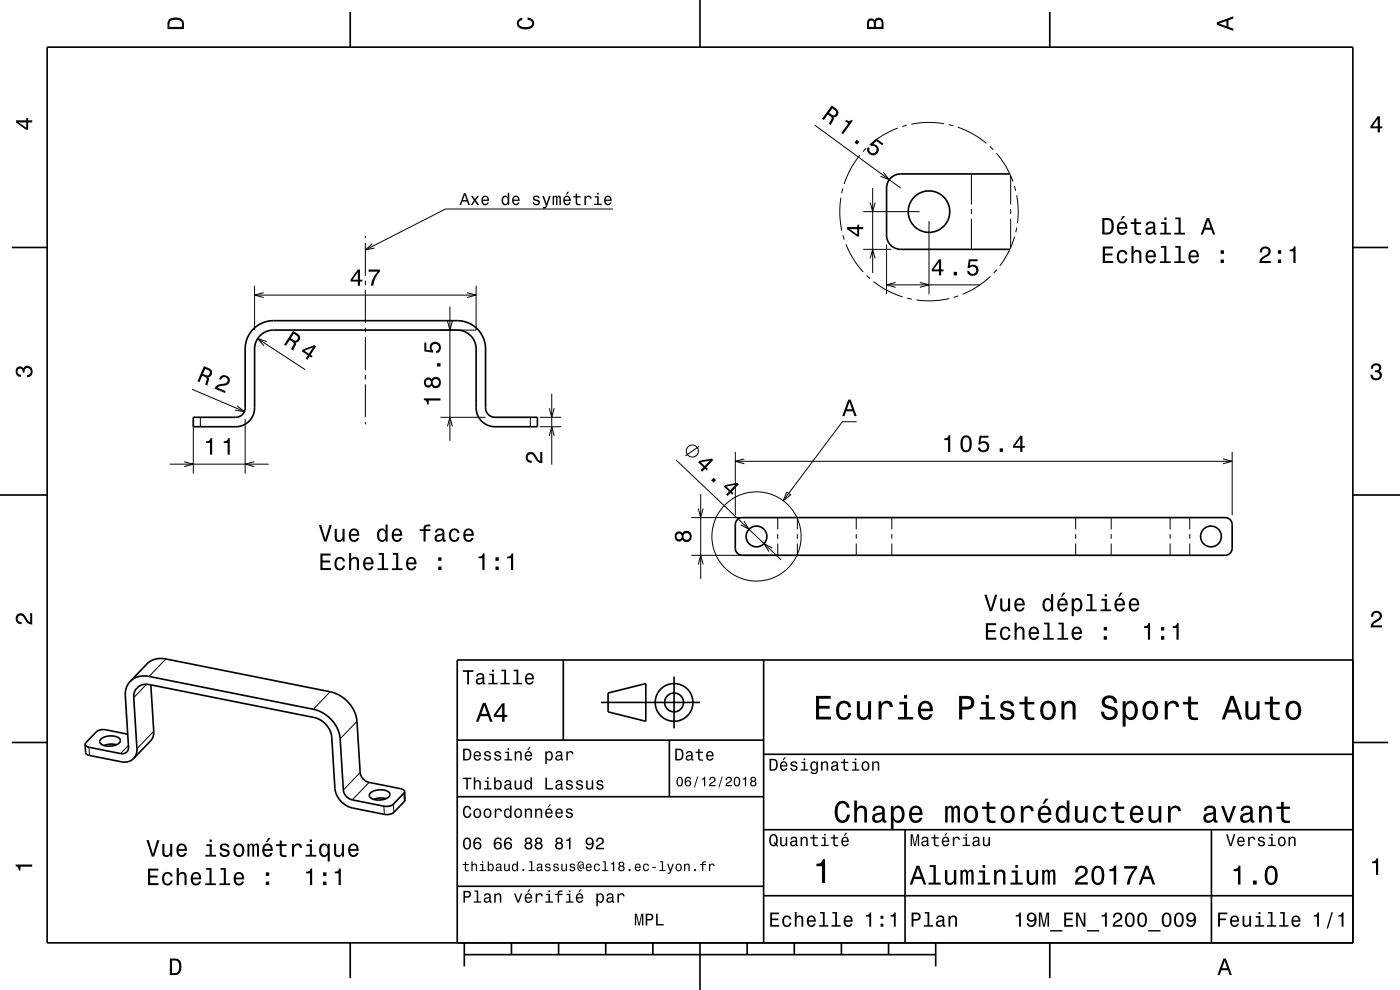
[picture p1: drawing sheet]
<svg xmlns="http://www.w3.org/2000/svg" width="297mm" height="210mm" viewBox="0 0 297 210" stroke-linecap="round" stroke-linejoin="round" font-family="sans-serif">
<g fill="none" stroke="#000" stroke-width=".21">
<path d="M172.9 26.6l18.2 13.3M178.8 40l-.2 1M182.4 32.9l-1.9 2.9-1.4 3.2M183.8 31.5l-.7 .7M185.1 39.9v18M187.4 36.6l1.3 1.5-1.9-.7M190.4 27.2l-3.1 1.5-2.8 2.1M192.4 26.6l-1 .2M200.3 26.2l-3.7-.2-3.3 .3M201.3 26.4l.9 .3M203.2 27l3.2 1.4 2.9 2M206.1 36.9v6.5"/>
<path d="M210 31.1l.7 .7M211.4 32.5l2 2.9 1.5 3.1M214.4 37.3v6.1M215.2 39.5l.3 .9M77.5 50v.5M77.5 51.5v7M77.5 59.5v1M79 51.7l-1.5 1.3 2-.4M130 44.3h-35.5l-17 8.7M178.4 42l-.2 3.7 .4 3.2M178.8 49.9l.3 .9M179.5 51.8l1.5 3.1 2.1 2.8"/>
<path d="M183.1 52.9h6M183.1 44.9h12M183.8 58.4l.8 .7M184.6 43l.5 1.9 .5-1.9M184.6 54.8l.5-1.9 .5 1.9M185.3 59.7l2.7 1.8 3.5 1.5M188.1 51.9v10.5M190 59.9l-1.9 .5 1.9 .5M195.1 59.9l2 .5-2 .5M197.1 46.9v15.5M206.1 44.4v1M206.1 46.4v6.5"/>
<path d="M210.1 58.6l-2.8 2.2-3.1 1.6M211.5 57.2l-.7 .7M214.4 44.4v1M214.4 46.4v6.1M215.2 50.2l-1.4 3.5-1.7 2.7M215.7 41.4l.3 2.7-.1 3.2M215.7 48.3l-.2 1M54 60.6v9.4M54 62.6h47M54.7 71.8l10.1 6.6M55.9 62.1l-1.9 .5 1.9 .5M56.6 72.5l-1.9-.7 1.3 1.5"/>
<path d="M77.5 61.5v7M77.5 69.5v1M77.5 71.5v7M77.5 79.5v1M94.9 68.1l.5 1.9 .6-1.9M95.4 65v28.5M99.1 62.1l1.9 .5-1.9 .5M101 60.6v9.4h-7.6M188.1 60.4h19.8M192.5 63.2l.9 .3M201.4 63.3l-3.5 .5-3.5-.2M203.3 62.8l-1 .3"/>
<path d="M36 98.5h21M39.1 97.9l1.9 .6-1.9 .5M40.7 82.6l11.1 4.7M41 88.9v11.6M42.5 88.5v2M50.3 86.1l1.5 1.2-1.9-.3M52 88.9v11.6M53.9 97.9l-1.9 .6 1.9 .5M77.5 81.5v7M77.5 89.5v.5M93.4 88.5h9.6M94.9 90.5l.5-2 .6 2"/>
<path d="M112.5 88.5v2M114.5 90.5h4.5M114.5 88.5h4.5M116.5 92.5l.5-2 .6 2M116.5 86.6l.5 1.9 .6-1.9M117 83.5v15.1M143.4 97.5l22.3 21.3M148.3 94.7l-2.9 2M156 95.9v13.4M156 97.9h105.4M157.9 97.3l-1.9 .6 1.9 .5M181.7 89.5h-3l-12.5 16.7"/>
<path d="M259.5 97.3l1.9 .6-1.9 .5M261.4 95.9v13.4M146.6 117.8h20.5M146.6 109.8h20.5M148.1 119.7l.5-1.9 .6 1.9M148.1 107.9l.5 1.9 .6-1.9M148.6 104.8v18M157.9 110.6l1 1.7-1.8-1M163.8 116.3l-1.7-1 1 1.7M165 109.8v2.5M165 113.3v1M165 115.3v2.5"/>
<path d="M166.9 104.4l.8 .6-1.5 1.2zM169.1 109.8v2.5M169.1 113.3v1M169.1 115.3v2.5M181.7 109.8v2.5M181.7 113.3v1M181.7 115.3v2.5M189.2 109.8v2.5M189.2 113.3v1M189.2 115.3v2.5M228.2 109.8v2.5M228.2 113.3v1"/>
<path d="M228.2 115.3v2.5M235.7 109.8v2.5M235.7 113.3v1M235.7 115.3v2.5M248.2 109.8v2.5M248.2 113.3v1M248.2 115.3v2.5M252.4 109.8v2.5M252.4 113.3v1M252.4 115.3v2.5M35.2 139.8l-3.6 3.7M18.9 158.5l.1 1.7"/>
<path d="M27.2 158.1l-1.6 1.8M31.1 145.2l-2.7 2.8M32.6 155.1l-3.5 3.7M70 146.7l-3.5 3.7M75.7 153l-3.5 3.7M76.4 163.9l-3.6 3.7M78.3 166l-3.6 3.7M81.4 171l.1 1.7M83.4 170.6l.2 1.7M85.7 168.3l.1 1.7"/>
<circle cx="146.9" cy="95.7" r="1.28"/>
<circle cx="160.5" cy="113.8" r="9.5"/>
</g>
<g fill="none" stroke="#000" stroke-width=".35">
<path d="M10 10h277v190h-277zM74.3 2.5v7.5M148.5 0v10M222.7 2.5v7.5M214.2 36.9h-23.1a3 3 0 0 0-3 3v10a3 3 0 0 0 3 3h23.1M2.5 52.5h7.5M287 52.5h7.5M53.7 69.8a6 6 0 0 1 4.3-1.8h39a6 6 0 0 1 6 6v12.5a2 2 0 0 0 2 2h9v2h-9a4 4 0 0 1-4-4v-12.5a4 4 0 0 0-4-4h-39a4 4 0 0 0-4 4v12.5a4 4 0 0 1-4 4h-9v-2h9a2 2 0 0 0 2-2v-12.5a6 6 0 0 1 1.7-4.2zM0 105h10M156.4 110.3l.4-.3 .7-.2h102.4a1.5 1.5 0 0 1 1.5 1.5v5a1.5 1.5 0 0 1-1.5 1.5h-102.4a1.5 1.5 0 0 1-1.5-1.5v-5.1zM287 105h10M119.5 140v17"/>
<path d="M162 140v60M287 140h-190v60M2.5 157.5h7.5M18.1 157.9l.1 1.9 .7 .4 7.2 1.4 1.3-.1 1-.6M21.1 157.3h.1M21.4 156.8a3.3 3.3 0 0 1 4.1 0 1.06 1.06 0 0 1-1.1 1.3 2.89 2.89 0 0 1-3.2-.6v-.4zM24.7 158l-1.4-.1-1.2 .2M27.1 155.7l-4.7-.9a2.42 2.42 0 0 0-2 .4l-2.2 2.4-.1 .3M27.6 144.5a4.3 4.3 0 0 1 4-1l34.9 6.9a7.3 7.3 0 0 1 5.7 6.3l.6 10.9a2.44 2.44 0 0 0 1.9 2.1l6.7 1.3a2.42 2.42 0 0 0 2-.4l2.3-2.3 .1-.4M27.6 144.5l3.6-3.7a4.3 4.3 0 0 1 4-1l34.8 6.9a7.3 7.3 0 0 1 5.7 6.3l.7 10.9a2.44 2.44 0 0 0 1.9 2.1l6.8 1.3 .5 .3 .2 .3M27.6 144.5a4 4 0 0 0-1 3.1l.7 10.9a1.29 1.29 0 0 1-1.7 1.4l-6.8-1.4-.5-.2-.2-.4M32 145.3l.6 9.8v.9l-.5 1-3.7 3.9"/>
<path d="M97 157h65M127.5 149h21M129 147l8-2v8l-8-2zM142 157v12M143 143.5v11M287 157.5h7.5M28.4 160.9l.5-.8 .2-1-.7-11.1a2.6 2.6 0 0 1 3.3-2.8l34.9 7a4.9 4.9 0 0 1 3.8 4.2l.6 10.8a4.9 4.9 0 0 0 3.8 4.2l6.7 1.3a2.42 2.42 0 0 0 2.1-.4l2.3-2.4-.1-2M78.6 168.2a3.3 3.3 0 0 1 4.1 0 1.07 1.07 0 0 1-1.1 1.3 2.88 2.88 0 0 1-3.2-.6zM81.9 169.4l-1.4-.1-1.2 .3M97 169h65M162 176h125M162 160h125"/>
<path d="M192 176v24M257 176v24M97 188h65M162 190h125M74.3 200v7.5M98.5 202.5h100M98.5 200v5M108.5 200v2.5M118.5 200v2.5M128.5 200v2.5M138.5 200v2.5M148.5 200v10"/>
<path d="M158.5 200v2.5M168.5 200v2.5M178.5 200v2.5M188.5 200v2.5M198.5 200v5M222.7 200v7.5"/>
<circle cx="197.1" cy="44.9" r="4.4"/>
<circle cx="160.5" cy="113.8" r="2.2"/>
<circle cx="256.9" cy="113.8" r="2.2"/>
<circle cx="143" cy="149" r="2"/>
<circle cx="143" cy="149" r="4"/>
</g>
<g fill="#000">
<path d="M36 4a2.18 2.18 0 0 0-.5 2.2h3.5v-1.2a1.43 1.43 0 0 0-1.7-1.3zM36.3 4.4a2.15 2.15 0 0 1 2.2 .3l.1 1h-2.6v-1z" fill-rule="evenodd"/>
<path d="M109.9 4.2l.9-.4v.4a.7 .7 0 0 0-.7 .5 .7 .7 0 0 0 .3 .8 1.7 1.7 0 0 0 2.5-.5 .9 .9 0 0 0-1-.8v-.5a1.24 1.24 0 0 1 1.4 1.1 1.24 1.24 0 0 1-1 1.4 2.22 2.22 0 0 1-2.5-.7l-.2-.5z" fill-rule="evenodd"/>
<path d="M184.2 4.2l-.3 .7v1.3h3.5v-1.3a.98 .98 0 0 0-.7-1.1 .98 .98 0 0 0-1.2 .6 .84 .84 0 0 0-1.3-.2zM184.5 4.5a.54 .54 0 0 1 .6-.1 .54 .54 0 0 1 .3 .6v.7h-1zM185.9 4.4a.62 .62 0 0 1 .8-.1 .62 .62 0 0 1 .3 .6v.8h-1.2z" fill-rule="evenodd"/>
<path d="M258.1 4.7v.6l3.5 1.2v-.4l-1-.4v-1.4l1-.4v-.4zM258.6 5l1.6-.5v1z" fill-rule="evenodd"/>
<path d="M3.4 25.5v.5l2.1 1.5h.5v-1.5h.8v-.5h-.8v-.5h-.4v.5zM4 26h1.6v1.1z" fill-rule="evenodd"/>
<path d="M176.5 22.4l-2.1 2.8 .4 .3 .8-1.2a1.08 1.08 0 0 1 .8 .9l-.6 1.1 .5 .3 .6-1.4-.1-.3a.97 .97 0 0 0 1-.7 .97 .97 0 0 0-.4-1.1zM176.6 23a1.09 1.09 0 0 1 .8 1 .6 .6 0 0 1-.4 .5 .6 .6 0 0 1-.7-.2l-.4-.4z" fill-rule="evenodd"/>
<path d="M179.5 25.4l-.2 .3 .6 .5-1.4 2 .3 .3 2.1-2.9-.2-.2a.77 .77 0 0 1-1.2 0zM181.7 29.6l-.4 .6 .5 .5 .5-.7zM185.9 29.4l-1.3 1.3 .3 .3a.8 .8 0 0 1 1.1 .5 .8 .8 0 0 1-.8 1 .8 .8 0 0 1-.7-1l-.4-.3a1.21 1.21 0 0 0 .6 1.7 1.21 1.21 0 0 0 1.6-.8 1.21 1.21 0 0 0-1-1.5l.6-.7 1.3 .9 .2-.3z" fill-rule="evenodd"/>
<path d="M292.3 24.7l-1.6 2.1v.4h1.6v.9h.4v-.9h.5v-.4h-.5v-2.1zM292.3 25.2v1.6h-1.1z" fill-rule="evenodd"/>
<path d="M98.4 41l-.9 2.5h.3l.3-.7h1l.3 .7h.3l-.9-2.5zM98.6 41.3l.4 1.1h-.8zM99.9 41.6l.7 .9-.7 1h.3l.5-.8 .6 .8h.3l-.7-1 .7-.9h-.4l-.4 .7-.5-.7zM102.3 41.8a1.04 1.04 0 0 0-.1 1.1 1.04 1.04 0 0 0 1 .6l.5-.6h-.3l-.4 .4a.54 .54 0 0 1-.5-.7h1.2a.83 .83 0 0 0-.3-1 .83 .83 0 0 0-1.1 .2zM102.6 41.9l.1-.1a.48 .48 0 0 1 .5 .1 .48 .48 0 0 1 .2 .4h-.9zM106.6 41.8a1.07 1.07 0 0 0-.2 1.1 1.07 1.07 0 0 0 .9 .6l.4-.3v.3h.3v-2.6h-.3v1a.64 .64 0 0 0-1.1-.1zM106.9 42a.44 .44 0 0 1 .4-.2 .44 .44 0 0 1 .4 .4 .65 .65 0 0 1 0 .7 .65 .65 0 0 1-.7 .3 .98 .98 0 0 1-.1-1.2zM108.9 41.8a1.04 1.04 0 0 0-.2 1.1 1.04 1.04 0 0 0 1 .6l.5-.6h-.3l-.4 .4a.54 .54 0 0 1-.5-.7h1.2a.83 .83 0 0 0-.3-1 .83 .83 0 0 0-1 .2zM109.1 41.9l.2-.1a.48 .48 0 0 1 .4 .1 .48 .48 0 0 1 .2 .4h-.9zM113.2 41.6l-.1 .2a.69 .69 0 0 0 .8 .9l.3 .1a.43 .43 0 0 1-.4 .5 .43 .43 0 0 1-.5-.4h-.3a.74 .74 0 0 0 .9 .7 .74 .74 0 0 0 .5-1.1l-1-.3a.38 .38 0 0 1 .3-.5 .38 .38 0 0 1 .5 .4h.3a.78 .78 0 0 0-1.3-.5zM115.1 41.6l.7 2-.2 .3h-.4v.3a.63 .63 0 0 0 .8-.5l.8-2.1h-.3l-.6 1.5-.5-1.5zM117.2 41.6v1.9h.3v-1.3l.2-.4h.2l.1 .2v1.5h.3v-1.5l.2-.3 .2 .4v1.4h.3v-1.3a.49 .49 0 0 0-.4-.7l-.4 .3-.3-.3-.4 .3v-.2zM120.4 40.7l-.4 .6h.2l.5-.6zM119.7 41.8a1.04 1.04 0 0 0-.2 1.1 1.04 1.04 0 0 0 1 .6l.5-.6h-.3l-.4 .4a.54 .54 0 0 1-.5-.7h1.3a.83 .83 0 0 0-.4-1 .83 .83 0 0 0-1 .2zM119.9 41.9l.2-.1a.47 .47 0 0 1 .5 .1 .47 .47 0 0 1 .1 .4h-.9zM122.1 41.1v.5h-.5v.3h.5v1.3a.74 .74 0 0 0 1.1 .3v-.2a.49 .49 0 0 1-.7-.3l-.1-1.1h.8v-.3h-.8v-.5zM124 41.6v1.9h.3v-1.1a.47 .47 0 0 1 .3-.6 .47 .47 0 0 1 .6 .2v.2h.3a.64 .64 0 0 0-.5-.7 .64 .64 0 0 0-.7 .4v-.3zM126.2 41.6v.3h.5v1.3h-.7v.3h1.7v-.3h-.7v-1.6zM126.7 40.9v.4h.3v-.4zM128.4 41.8a1.04 1.04 0 0 0-.2 1.1 1.04 1.04 0 0 0 1 .6l.5-.6h-.3l-.4 .4a.54 .54 0 0 1-.5-.7h1.3a.83 .83 0 0 0-.4-1 .83 .83 0 0 0-1 .2zM128.6 41.9l.2-.1a.47 .47 0 0 1 .5 .1 .47 .47 0 0 1 .1 .4h-.9z" fill-rule="evenodd"/>
<path d="M179.7 48.2v.4l2.1 1.6h.5v-1.6h.8v-.4h-.8v-.5h-.4v.5zM180.3 48.6h1.6v1.1z" fill-rule="evenodd"/>
<path d="M199.2 55l-1.5 2.1v.5h1.5v.8h.5v-.8h.5v-.4h-.5v-2.2zM199.2 55.6v1.6h-1.1zM202.3 57.7v.7h.7v-.7zM205.5 55l-.2 1.9h.4a.8 .8 0 0 1 1.2-.3 .8 .8 0 0 1-.1 1.3 .8 .8 0 0 1-1.2-.4h-.4a1.21 1.21 0 0 0 1.5 1.1 1.21 1.21 0 0 0 .8-1.7 1.21 1.21 0 0 0-1.8-.5l.2-1h1.5v-.4z" fill-rule="evenodd"/>
<path d="M233.9 52.3v3.5h2.3v-.4h-1.8v-1.2h1.6v-.4h-1.6v-1.1h1.7v-.4zM237.2 53.4a1.53 1.53 0 0 0 .9 2.5 1.06 1.06 0 0 0 1.1-1.1h-.5a.67 .67 0 0 1-.6 .7 .67 .67 0 0 1-.7-.6 1.11 1.11 0 0 1 .7-1.5 .59 .59 0 0 1 .6 .6h.5a1.09 1.09 0 0 0-.8-1 1.09 1.09 0 0 0-1.2 .4zM240 52.2v3.6h.5v-1.6a.63 .63 0 0 1 .5-.8 .63 .63 0 0 1 .7 .7v1.7h.4v-1.8a.88 .88 0 0 0-.6-1 .88 .88 0 0 0-1 .5v-1.3zM243.3 53.4a1.54 1.54 0 0 0 .8 2.5 1.06 1.06 0 0 0 1.1-.9h-.4l-.3 .4-.3 .1a.76 .76 0 0 1-.7-.9h1.7a1.16 1.16 0 0 0-.5-1.4 1.16 1.16 0 0 0-1.4 .2zM243.6 53.6a.66 .66 0 0 1 .8-.1 .66 .66 0 0 1 .4 .7h-1.3zM246.3 52.2v.3h.7v2.9h-.9v.4h2.2v-.4h-.9v-3.2zM249.3 52.2v.3h.7v2.9h-.9v.4h2.3v-.4h-.9v-3.2zM252.4 53.4a1.55 1.55 0 0 0 .8 2.5 1.07 1.07 0 0 0 1.1-.9h-.4l-.3 .4-.3 .1a.76 .76 0 0 1-.7-.9h1.7a1.17 1.17 0 0 0-.4-1.4 1.17 1.17 0 0 0-1.5 .2zM252.8 53.6a.66 .66 0 0 1 .8-.1 .66 .66 0 0 1 .3 .7h-1.3zM258.9 55v.8h.7v-.8zM258.9 53.1v.7h.7v-.7z" fill-rule="evenodd"/>
<path d="M233.8 46.2v3.5h1.2a1.42 1.42 0 0 0 1.3-1.7 1.38 1.38 0 0 0-1.3-1.8zM234.3 46.7h1a1.89 1.89 0 0 1 0 2.6h-1zM238.2 45.8l-.5 .9h.3l.7-.9zM237.2 47.3a1.55 1.55 0 0 0 .8 2.5 1.07 1.07 0 0 0 1.1-.8h-.4l-.2 .3-.4 .1a.76 .76 0 0 1-.7-.9h1.8a1.17 1.17 0 0 0-.5-1.3 1.17 1.17 0 0 0-1.5 .1zM237.6 47.5a.66 .66 0 0 1 .8-.1 .66 .66 0 0 1 .3 .8h-1.3zM240.6 46.3v.8h-.7v.4h.7l.1 1.8a1.05 1.05 0 0 0 1.4 .5v-.4a.68 .68 0 0 1-1-.3v-1.6h1v-.4h-1v-.8zM243.4 47.2l-.3 .6h.4a.55 .55 0 0 1 .7-.5 .55 .55 0 0 1 .3 .8h-.2a1 1 0 0 0-1 .2 1 1 0 0 0-.3 1.1 .93 .93 0 0 0 1.7 0l.1 .3 .5 .1v-.4h-.2v-.2v-1.4a1.02 1.02 0 0 0-.7-.9 1.02 1.02 0 0 0-1 .3zM243.5 48.7l1.1-.3a.77 .77 0 0 1-.2 .8 .77 .77 0 0 1-.9 .1l-.1-.3zM246.3 47.1v.4h.7v1.9h-.9v.3h2.3v-.3h-.9v-2.3zM247 46.1v.5h.5v-.5zM249.3 46.1v.4h.7v2.9h-.9v.3h2.3v-.3h-.9v-3.3zM256 46.2l-1.3 3.5h.5l.4-1h1.4l.3 1h.5l-1.3-3.5zM256.3 46.8l.5 1.5h-1.1z" fill-rule="evenodd"/>
<path d="M267.6 52.6l-.3 .9h.4a.7 .7 0 0 1 .5-.8 .7 .7 0 0 1 .9 .5 .7 .7 0 0 1-.5 .9 1.8 1.8 0 0 0-1.4 1.7h2.4v-.4h-1.9a2.22 2.22 0 0 1 1.5-1.2 1.13 1.13 0 0 0 0-1.7 1.13 1.13 0 0 0-1.6 .1zM271.1 55v.8h.7v-.8zM271.1 53.1v.7h.7v-.7zM273.6 52.9v.4h.8v2.5h.4v-3.5h-.3a.77 .77 0 0 1-.9 .6z" fill-rule="evenodd"/>
<path d="M62.2 70.2l-1.9 2.9 .4 .3 .8-1.3a.85 .85 0 0 1 .7 1.2l-.4 .8 .4 .3 .6-1.4-.1-.4a.97 .97 0 0 0 .9-.7 .97 .97 0 0 0-.4-1.1zM62.3 70.8a1.08 1.08 0 0 1 .9 .9 .6 .6 0 0 1-.4 .5 .6 .6 0 0 1-.6-.1l-.5-.3z" fill-rule="evenodd"/>
<path d="M64.3 74.1l-.3 .4 1.3 .9-.5 .7 .4 .2 .5-.7 .4 .3 .2-.4-.4-.2 1.2-1.8-.4-.3zM64.6 74.4l1.8-.7-.9 1.3z" fill-rule="evenodd"/>
<path d="M75.9 57.2l-1.5 2.1v.4h1.5v.9h.5v-.9h.5v-.4h-.5v-2.1zM75.9 57.8v1.5h-1.1zM78.2 57.2v.4h1.9a5.2 5.2 0 0 0-1.4 3h.5a5.3 5.3 0 0 1 1.4-3v-.4z" fill-rule="evenodd"/>
<path d="M291.1 77.4a1.08 1.08 0 0 1 1.4-.2 1.08 1.08 0 0 1 .4 1.2l-.3 .3a1.06 1.06 0 0 1 .5 1.3 1.06 1.06 0 0 1-1.2 .7 1.1 1.1 0 0 1-1.2-1.2h.5a.71 .71 0 0 0 1 .8 .71 .71 0 0 0 .1-1.3h-.6v-.4a.61 .61 0 0 0 .8-.3 .61 .61 0 0 0-.2-.8 .61 .61 0 0 0-.9 .2l-.1 .5h-.5z" fill-rule="evenodd"/>
<path d="M3.6 78a.86 .86 0 0 1 1.4 .2 1.06 1.06 0 0 1 1.2-.6 1.06 1.06 0 0 1 .7 1.2 1.1 1.1 0 0 1-1.2 1.2v-.4a.71 .71 0 0 0 .8-1 .71 .71 0 0 0-1.3-.1v.6h-.4a.61 .61 0 0 0-.3-.8 .61 .61 0 0 0-.8 .2 .61 .61 0 0 0 .2 .8l.6 .2v.4a1.15 1.15 0 0 1-1.2-.6 1.15 1.15 0 0 1 .3-1.3z" fill-rule="evenodd"/>
<path d="M43.3 77.7l-1.4 3.2 .4 .2 .6-1.4a1.08 1.08 0 0 1 1 .7l-.3 1.2 .4 .2 .4-1.5-.2-.3a.97 .97 0 0 0 .8-.9 .97 .97 0 0 0-.7-1zM43.5 78.2a1.09 1.09 0 0 1 1 .8 .6 .6 0 0 1-.3 .6 .6 .6 0 0 1-.6-.1l-.5-.2z" fill-rule="evenodd"/>
<path d="M43.7 93.6v.4h.8v2.5h.5v-3.6h-.3a.77 .77 0 0 1-1 .7zM47.5 93.6v.4h.8v2.5h.4v-3.6h-.3a.77 .77 0 0 1-.9 .7z" fill-rule="evenodd"/>
<path d="M46.8 79.9a1.18 1.18 0 0 1 1.9 .5 1.18 1.18 0 0 1-1.5 1.4l-.6 .1-.5 .3 1.8 .8-.2 .4-2.2-1a1.8 1.8 0 0 1 2-1 .71 .71 0 0 0 .8-.6 .71 .71 0 0 0-.6-.8 .71 .71 0 0 0-.8 .6l-.4-.2z" fill-rule="evenodd"/>
<path d="M89.9 84.5v.4a.77 .77 0 0 1 .7 .9h.4v-.8h2.4v-.5zM90.2 80.3a1.05 1.05 0 0 0-.2 1.4 1.05 1.05 0 0 0 1.3 .4l.3-.3a1.11 1.11 0 0 0 1.5 .4 1.11 1.11 0 0 0 .4-1.6 1.03 1.03 0 0 0-.9-.7 1.03 1.03 0 0 0-1 .6l-.2-.2a.85 .85 0 0 0-1.2 0zM91.8 81.1a.71 .71 0 0 1 1.4 0 .71 .71 0 0 1-1.4 0zM90.3 81.2a.6 .6 0 0 1 1.2 0 .6 .6 0 0 1-1.2 0zM92.7 77.1v.6h.7v-.6zM90 72.7v1.8l1.9 .3v-.4a.8 .8 0 0 1-.3-1.2 .8 .8 0 0 1 1.3 0 .8 .8 0 0 1-.4 1.2v.5a1.21 1.21 0 0 0 1.1-1.5 1.21 1.21 0 0 0-1.7-.8 1.21 1.21 0 0 0-.5 1.7l-1-.1v-1.5z" fill-rule="evenodd"/>
<path d="M111.8 96.2a1.22 1.22 0 0 1 2 .7l.4 .6 .4 .3v-1.9h.4v2.4a1.81 1.81 0 0 1-1.7-1.4 .71 .71 0 0 0-.9-.6 .71 .71 0 0 0-.5 .9 .71 .71 0 0 0 .9 .5v.5a1.19 1.19 0 0 1-1.2-.7 1.19 1.19 0 0 1 .2-1.3z" fill-rule="evenodd"/>
<path d="M148.4 97.7l-.3 .4 1.1 1-.6 .7 .4 .3 .6-.7 .3 .4 .3-.3-.4-.4 1.5-1.5-.3-.3zM148.7 98.1l1.9-.4-1.1 1.1zM151.4 101.4l-.5 .5 .5 .5 .5-.6zM153.8 102.9l-.3 .3 1.1 1.1-.6 .6 .4 .3 .6-.6 .3 .3 .3-.3-.4-.3 1.5-1.6-.3-.3zM154.1 103.2l1.9-.4-1.1 1.2z" fill-rule="evenodd"/>
<path d="M180 84.8l-1.3 3.5h.4l.4-1.1h1.4l.4 1.1h.4l-1.2-3.5zM180.2 85.3l.5 1.5h-1z" fill-rule="evenodd"/>
<path d="M200.3 93v.4h.8v2.5h.5v-3.6h-.4a.77 .77 0 0 1-.9 .7zM204.1 92.8a2.67 2.67 0 0 0 .3 3 1.14 1.14 0 0 0 1.7-.9 2.31 2.31 0 0 0-.6-2.5l-.5-.1-.6 .1zM204.6 92.8h.7a2.37 2.37 0 0 1 0 2.7h-.7a2.38 2.38 0 0 1 0-2.7zM207.8 92.4l-.3 1.9h.4a.8 .8 0 0 1 1.3-.2 .8 .8 0 0 1-.1 1.2 .8 .8 0 0 1-1.2-.4h-.5a1.21 1.21 0 0 0 1.5 1.1 1.21 1.21 0 0 0 .9-1.6 1.21 1.21 0 0 0-1.8-.6l.2-1h1.5v-.4zM212.1 95.1v.8h.7v-.8zM216.4 92.4l-1.5 2.1v.5h1.5v.9h.5v-.9h.5v-.4h-.5v-2.2zM216.4 93v1.6h-1.1z" fill-rule="evenodd"/>
<path d="M67.6 111.4l1.2 3.5h.5l1.1-3.5h-.5l-.9 3-.9-3zM71 112.2v1.7a.89 .89 0 0 0 .6 1 .89 .89 0 0 0 1.1-.4v.4h.4v-2.7h-.4v1.5a.65 .65 0 0 1-.4 .8 .65 .65 0 0 1-.8-.3l-.1-2zM74.3 112.5a1.55 1.55 0 0 0 .8 2.5 1.07 1.07 0 0 0 1.1-.9h-.5l-.2 .4-.4 .1a.76 .76 0 0 1-.7-.9h1.8a1.17 1.17 0 0 0-.5-1.4 1.17 1.17 0 0 0-1.4 .2zM74.6 112.7a.66 .66 0 0 1 .8-.2 .66 .66 0 0 1 .4 .8h-1.4zM80.3 112.5a1.57 1.57 0 0 0 .7 2.5l.5-.2 .3-.3v.4h.4v-3.6h-.4v1.3a.89 .89 0 0 0-1.5-.1zM80.6 112.7a.62 .62 0 0 1 .7-.2 .62 .62 0 0 1 .4 .6 1.12 1.12 0 0 1-.6 1.5 1.19 1.19 0 0 1-.5-1.9zM83.4 112.5a1.54 1.54 0 0 0 .8 2.5 1.07 1.07 0 0 0 1.1-.9h-.5l-.2 .4-.4 .1a.76 .76 0 0 1-.6-.9h1.7a1.17 1.17 0 0 0-.5-1.4 1.17 1.17 0 0 0-1.4 .2zM83.7 112.7a.66 .66 0 0 1 .8-.2 .66 .66 0 0 1 .4 .8h-1.3zM89 112.3v.3h.8v2.3h.5v-2.3h1v-.3h-1v-.4l.3-.2h.7v-.4a1.04 1.04 0 0 0-1.5 .7v.3zM92.6 112.3l-.3 .7h.4a.55 .55 0 0 1 .7-.6 .55 .55 0 0 1 .3 .8h-.2a1 1 0 0 0-1 .3 1 1 0 0 0-.3 1 .93 .93 0 0 0 1.7 0l.1 .3 .5 .1v-.4h-.2v-1.6a1.02 1.02 0 0 0-1.7-.6zM92.7 113.8l1.1-.3a.77 .77 0 0 1-.2 .9 .77 .77 0 0 1-.9 .1zM95.5 112.5a1.53 1.53 0 0 0 .9 2.5 1.07 1.07 0 0 0 1.1-1.1h-.4a.67 .67 0 0 1-.7 .7 .67 .67 0 0 1-.7-.6 1.11 1.11 0 0 1 .7-1.5 .59 .59 0 0 1 .6 .6h.5a1.09 1.09 0 0 0-.8-1 1.09 1.09 0 0 0-1.2 .4zM98.6 112.5a1.55 1.55 0 0 0 .8 2.5 1.07 1.07 0 0 0 1.1-.9h-.5l-.2 .4-.4 .1a.76 .76 0 0 1-.7-.9h1.8a1.17 1.17 0 0 0-.5-1.4 1.17 1.17 0 0 0-1.4 .2zM98.9 112.7a.66 .66 0 0 1 .8-.2 .66 .66 0 0 1 .3 .8h-1.3z" fill-rule="evenodd"/>
<path d="M143.4 113a1.06 1.06 0 0 0-.2 1.4 1.06 1.06 0 0 0 1.3 .4l.3-.4a1.11 1.11 0 0 0 1.5 .4 1.11 1.11 0 0 0 .4-1.5 1.03 1.03 0 0 0-.9-.7 1.03 1.03 0 0 0-1 .6l-.2-.2a.85 .85 0 0 0-1.2 0zM145 113.8a.71 .71 0 0 1 1.4 0 .71 .71 0 0 1-1.4 0zM143.5 113.8a.6 .6 0 0 1 1.2 0 .6 .6 0 0 1-1.2 0z" fill-rule="evenodd"/>
<path d="M3.6 130.4a1.22 1.22 0 0 1 2 .7l.4 .6 .4 .3v-1.9h.4v2.4a1.8 1.8 0 0 1-1.7-1.4 .71 .71 0 0 0-.9-.5 .71 .71 0 0 0-.5 .8 .71 .71 0 0 0 .9 .5v.5a1.18 1.18 0 0 1-1.2-.7 1.18 1.18 0 0 1 .2-1.3z" fill-rule="evenodd"/>
<path d="M68 117.4v3.5h2.2v-.4h-1.8v-1.2h1.6v-.4h-1.6v-1.1h1.7v-.4zM71.2 118.5a1.53 1.53 0 0 0 .9 2.5 1.07 1.07 0 0 0 1.1-1h-.4a.67 .67 0 0 1-.7 .6 .67 .67 0 0 1-.7-.6 1.11 1.11 0 0 1 .7-1.5 .59 .59 0 0 1 .6 .6h.5a1.09 1.09 0 0 0-.8-.9 1.09 1.09 0 0 0-1.2 .3zM74.1 117.3v3.6h.4v-1.5a.63 .63 0 0 1 .5-.9 .63 .63 0 0 1 .7 .7v1.7h.5v-1.8a.88 .88 0 0 0-.6-.9 .88 .88 0 0 0-1.1 .4v-1.3zM77.3 118.5a1.54 1.54 0 0 0 .8 2.5 1.07 1.07 0 0 0 1.1-.9h-.4l-.3 .4-.3 .1a.76 .76 0 0 1-.7-.9h1.8a1.17 1.17 0 0 0-.5-1.4 1.17 1.17 0 0 0-1.5 .2zM77.7 118.7a.66 .66 0 0 1 .8-.1 .66 .66 0 0 1 .3 .7h-1.3zM80.3 117.3v.4h.7v2.9h-.9v.3h2.3v-.3h-.9v-3.3zM83.3 117.3v.4h.7v2.9h-.9v.3h2.3v-.3h-.9v-3.3zM86.4 118.5a1.54 1.54 0 0 0 .8 2.5 1.07 1.07 0 0 0 1.1-.9h-.4l-.2 .4-.4 .1a.76 .76 0 0 1-.7-.9h1.8a1.16 1.16 0 0 0-.5-1.4 1.16 1.16 0 0 0-1.5 .2zM86.8 118.7a.66 .66 0 0 1 .8-.1 .66 .66 0 0 1 .3 .7h-1.3zM93 120.2v.7h.7v-.7zM93 118.2v.8h.7v-.8z" fill-rule="evenodd"/>
<path d="M101.5 118.1v.3h.8v2.5h.5v-3.5h-.4a.77 .77 0 0 1-.9 .7zM105.1 120.2v.7h.7v-.7zM105.1 118.2v.8h.7v-.8zM107.6 118.1v.3h.8v2.5h.5v-3.5h-.4a.77 .77 0 0 1-.9 .7z" fill-rule="evenodd"/>
<path d="M209.2 132.2v3.5h2.2v-.4h-1.8v-1.2h1.6v-.4h-1.6v-1.1h1.7v-.4zM212.4 133.3a1.53 1.53 0 0 0 .9 2.5 1.06 1.06 0 0 0 1.1-1.1h-.5a.67 .67 0 0 1-.6 .7 .67 .67 0 0 1-.7-.6 1.12 1.12 0 0 1 .7-1.5 .6 .6 0 0 1 .6 .6h.5a1.09 1.09 0 0 0-.8-1 1.09 1.09 0 0 0-1.2 .4zM215.2 132.1v3.6h.5v-1.6a.63 .63 0 0 1 .5-.8 .63 .63 0 0 1 .7 .7v1.7h.4v-1.8a.88 .88 0 0 0-.6-1 .88 .88 0 0 0-1 .5v-1.3zM218.5 133.3a1.54 1.54 0 0 0 .8 2.5 1.05 1.05 0 0 0 1.1-.9h-.4l-.3 .4-.3 .1a.75 .75 0 0 1-.7-.9h1.7a1.16 1.16 0 0 0-.5-1.4 1.16 1.16 0 0 0-1.4 .2zM218.9 133.5a.66 .66 0 0 1 .7-.1 .66 .66 0 0 1 .4 .7h-1.3zM221.5 132.1v.4h.7v2.8h-.9v.4h2.2v-.4h-.9v-3.2zM224.5 132.1v.4h.7v2.8h-.9v.4h2.3v-.4h-.9v-3.2zM227.6 133.3a1.54 1.54 0 0 0 .8 2.5 1.06 1.06 0 0 0 1.1-.9h-.4l-.3 .4-.3 .1a.75 .75 0 0 1-.7-.9h1.7a1.16 1.16 0 0 0-.4-1.4 1.16 1.16 0 0 0-1.5 .2zM228 133.5a.66 .66 0 0 1 .8-.1 .66 .66 0 0 1 .3 .7h-1.3zM234.1 134.9v.8h.7v-.8zM234.1 133v.7h.7v-.7z" fill-rule="evenodd"/>
<path d="M208.8 126.1l1.2 3.5h.5l1.1-3.5h-.5l-.9 3-.9-3zM212.2 126.9v1.8a.89 .89 0 0 0 .6 1 .89 .89 0 0 0 1.1-.5v.4h.4v-2.7h-.5v1.6a.65 .65 0 0 1-.3 .8 .65 .65 0 0 1-.8-.3l-.1-2.1zM215.5 127.2a1.54 1.54 0 0 0 .8 2.5 1.06 1.06 0 0 0 1.1-.8h-.5l-.2 .3-.4 .1a.75 .75 0 0 1-.7-.9h1.8a1.17 1.17 0 0 0-.5-1.3 1.17 1.17 0 0 0-1.4 .1zM215.8 127.4a.66 .66 0 0 1 .8-.1 .66 .66 0 0 1 .3 .8h-1.3zM221.4 127.2a1.57 1.57 0 0 0 .8 2.5l.4-.1 .4-.4v.4h.4v-3.6h-.4v1.4a.89 .89 0 0 0-1.6-.2zM221.8 127.5a.62 .62 0 0 1 .7-.2 .62 .62 0 0 1 .4 .5 1.11 1.11 0 0 1-.6 1.5 1.19 1.19 0 0 1-.5-1.8zM225.5 125.7l-.5 .9h.3l.7-.9zM224.6 127.2a1.54 1.54 0 0 0 .8 2.5 1.06 1.06 0 0 0 1.1-.8h-.5l-.2 .3-.4 .1a.76 .76 0 0 1-.7-.9h1.8a1.17 1.17 0 0 0-.5-1.3 1.17 1.17 0 0 0-1.4 .1zM224.9 127.4a.66 .66 0 0 1 .8-.1 .66 .66 0 0 1 .3 .8h-1.3zM227.4 126.9v3.8h.4v-1.5a.93 .93 0 0 0 1 .5 .93 .93 0 0 0 .8-.8 1.51 1.51 0 0 0-1-2.1l-.5 .2-.3 .4v-.5zM228 127.5a.63 .63 0 0 1 .7-.2 .63 .63 0 0 1 .4 .5 1.13 1.13 0 0 1-.6 1.5 1.18 1.18 0 0 1-.5-1.8zM230.6 126v.4h.7v2.9h-.9v.3h2.3v-.3h-1v-3.3zM233.7 127v.4h.7v1.9h-.9v.3h2.2v-.3h-.9v-2.3zM234.4 126v.5h.4v-.5zM237.7 125.7l-.5 .9h.3l.7-.9zM236.7 127.2a1.54 1.54 0 0 0 .8 2.5 1.06 1.06 0 0 0 1.1-.8h-.4l-.3 .3-.3 .1a.75 .75 0 0 1-.7-.9h1.8a1.17 1.17 0 0 0-.5-1.3 1.17 1.17 0 0 0-1.5 .1zM237.1 127.4a.66 .66 0 0 1 .8-.1 .66 .66 0 0 1 .3 .8h-1.3zM239.8 127.2a1.54 1.54 0 0 0 .8 2.5 1.06 1.06 0 0 0 1-.8h-.4l-.2 .3-.4 .1a.76 .76 0 0 1-.7-.9h1.8a1.17 1.17 0 0 0-.5-1.3 1.17 1.17 0 0 0-1.4 .1zM240.1 127.4a.66 .66 0 0 1 .8-.1 .66 .66 0 0 1 .3 .8h-1.3z" fill-rule="evenodd"/>
<path d="M242.7 132.8v.4h.8v2.5h.5v-3.5h-.4a.77 .77 0 0 1-.9 .6zM246.3 134.9v.8h.7v-.8zM246.3 133v.7h.7v-.7zM248.8 132.8v.4h.8v2.5h.4v-3.5h-.3a.77 .77 0 0 1-.9 .6z" fill-rule="evenodd"/>
<path d="M291.2 129.9a1.18 1.18 0 0 1 1.9 .3 1.18 1.18 0 0 1-1 1.7l-.5 .3-.3 .5h1.9v.4h-2.4a1.8 1.8 0 0 1 1.4-1.8 .71 .71 0 0 0 .5-.8 .71 .71 0 0 0-.9-.5 .71 .71 0 0 0-.5 .8h-.4z" fill-rule="evenodd"/>
<path d="M98.2 158.8v2.5h.9a1.37 1.37 0 0 0 .7-2.2 1.56 1.56 0 0 0-1.6-.3zM98.6 159.1a.98 .98 0 0 1 1.1 .7 .98 .98 0 0 1-.6 1.2h-.5zM100.7 159.6a1.04 1.04 0 0 0-.2 1.2 1.04 1.04 0 0 0 1 .5l.5-.5h-.3l-.4 .3a.54 .54 0 0 1-.5-.7h1.3a.83 .83 0 0 0-.4-.9 .83 .83 0 0 0-1 .1zM100.9 159.7l.2-.1a.47 .47 0 0 1 .5 .1 .47 .47 0 0 1 .1 .5h-.9zM102.9 159.5l-.2 .1a.69 .69 0 0 0 .9 .9l.2 .1a.43 .43 0 0 1-.4 .5 .43 .43 0 0 1-.4-.4h-.3a.74 .74 0 0 0 .9 .7 .74 .74 0 0 0 .5-1l-1-.4a.38 .38 0 0 1 .3-.5 .38 .38 0 0 1 .4 .4h.3a.78 .78 0 0 0-1.2-.4zM105.1 159.5l-.2 .1a.69 .69 0 0 0 .9 .9l.2 .1a.43 .43 0 0 1-.4 .5 .43 .43 0 0 1-.5-.4h-.3a.74 .74 0 0 0 .9 .7 .74 .74 0 0 0 .5-1l-.9-.4a.38 .38 0 0 1 .3-.5 .38 .38 0 0 1 .4 .4h.3a.77 .77 0 0 0-1.2-.4zM107.2 159.4v.3h.5v1.3h-.7v.3h1.6v-.3h-.6v-1.6zM107.7 158.7v.4h.3v-.4zM109.2 159.4v1.9h.3v-1.1a.45 .45 0 0 1 .4-.6 .45 .45 0 0 1 .5 .5v1.2h.3v-1.3a.63 .63 0 0 0-.5-.7 .63 .63 0 0 0-.7 .4v-.3zM112.2 158.5l-.4 .6h.3l.5-.6zM111.5 159.6a1.04 1.04 0 0 0-.2 1.2 1.04 1.04 0 0 0 1.1 .5l.5-.5h-.3l-.5 .3a.54 .54 0 0 1-.5-.7h1.3a.83 .83 0 0 0-.4-.9 .83 .83 0 0 0-1 .1zM111.8 159.7l.1-.1a.48 .48 0 0 1 .5 .1 .48 .48 0 0 1 .2 .5h-1zM115.7 159.4v2.7h.3v-1.1a.66 .66 0 0 0 .7 .4 .66 .66 0 0 0 .5-.6 .91 .91 0 0 0 0-1.1 .91 .91 0 0 0-1-.3l-.2 .3v-.3zM116.1 159.8a.45 .45 0 0 1 .5-.2 .45 .45 0 0 1 .3 .4 .65 .65 0 0 1 .1 .8 .65 .65 0 0 1-.7 .2 .98 .98 0 0 1-.2-1.2zM118.1 159.5l-.2 .4h.3a.39 .39 0 0 1 .4-.3 .39 .39 0 0 1 .3 .5h-.1a.65 .65 0 0 0-1 .4 .65 .65 0 0 0 .6 .9l.6-.3 .1 .2h.4v-.2l-.2-.1v-1.1a.72 .72 0 0 0-.5-.6 .72 .72 0 0 0-.7 .2zM118.2 160.6l.8-.3a.55 .55 0 0 1-.2 .7 .55 .55 0 0 1-.6 0zM120.1 159.4v1.9h.4v-1.1a.47 .47 0 0 1 .2-.6 .47 .47 0 0 1 .6 .2v.2h.4a.64 .64 0 0 0-.5-.7 .64 .64 0 0 0-.8 .4v-.3z" fill-rule="evenodd"/>
<path d="M98.2 142.2v.3h.9v2.7h.4v-2.7h.9v-.3zM101.3 143l-.3 .5h.4a.47 .47 0 0 1 .5-.4 .47 .47 0 0 1 .4 .6l-.2 .1a.84 .84 0 0 0-1 .2 .84 .84 0 0 0 0 1.1 .9 .9 0 0 0 1.3-.2l.1 .2 .5 .1v-.3l-.3-.1v-1.3a.87 .87 0 0 0-1.4-.5zM101.4 144.3l.9-.3a.66 .66 0 0 1-.1 .7 .66 .66 0 0 1-.8 .1zM103.8 142.9v.3h.6v1.6h-.8v.4h2v-.4h-.8v-1.9zM104.4 142.1v.4h.4v-.4zM106.4 142.1v.3h.6v2.4h-.8v.4h1.9v-.4h-.7v-2.7zM109 142.1v.3h.6v2.4h-.8v.4h1.9v-.4h-.7v-2.7zM111.6 143.1a1.32 1.32 0 0 0 .7 2.1 .9 .9 0 0 0 .9-.7h-.3l-.2 .3-.4 .1a.65 .65 0 0 1-.6-.8h1.6a1 1 0 0 0-.4-1.2 1 1 0 0 0-1.3 .2zM111.9 143.3a.57 .57 0 0 1 .7-.1 .57 .57 0 0 1 .3 .6h-1.2z" fill-rule="evenodd"/>
<path d="M102.4 149.1l-1.4 4h.5l.4-1.2h1.6l.4 1.2h.6l-1.5-4zM102.7 149.7l.7 1.7h-1.3zM106.5 149.2l-1.7 2.4v.5h1.7v1h.5v-1h.6v-.5h-.6v-2.4zM106.5 149.9v1.7h-1.3z" fill-rule="evenodd"/>
<path d="M143.2 158.8v2.5h.9a1.37 1.37 0 0 0 .7-2.2 1.56 1.56 0 0 0-1.6-.3zM143.6 159.1a.98 .98 0 0 1 1.1 .7 .98 .98 0 0 1-.6 1.2h-.5zM145.7 159.5l-.2 .4h.3a.39 .39 0 0 1 .5-.3 .39 .39 0 0 1 .3 .5h-.2a.65 .65 0 0 0-.9 .4 .65 .65 0 0 0 .5 .9l.7-.3v.2h.4v-.2l-.1-.1-.1-1.1a.73 .73 0 0 0-.4-.6 .73 .73 0 0 0-.8 .2zM145.8 160.6l.8-.3a.55 .55 0 0 1-.1 .7 .55 .55 0 0 1-.7 0zM148.1 158.9v.5h-.5v.3h.5v1.3a.75 .75 0 0 0 1 .4v-.3a.48 .48 0 0 1-.7-.3v-1.1h.7v-.3h-.7v-.5zM150 159.6a1.04 1.04 0 0 0-.2 1.2 1.04 1.04 0 0 0 1.1 .5l.5-.5h-.4l-.4 .3a.54 .54 0 0 1-.5-.7h1.3a.83 .83 0 0 0-.4-.9 .83 .83 0 0 0-1 .1zM150.3 159.7l.1-.1a.48 .48 0 0 1 .5 .1 .48 .48 0 0 1 .2 .5h-1z" fill-rule="evenodd"/>
<path d="M173.1 147.6v5h3.2v-.6h-2.5v-1.7h2.2v-.6h-2.2v-1.5h2.4v-.6zM177.8 149.2a2.59 2.59 0 0 0 .5 3.4 1.58 1.58 0 0 0 2.3-1.4h-.6a.95 .95 0 0 1-.9 1 .95 .95 0 0 1-1-.9 1.59 1.59 0 0 1 .9-2.1 .85 .85 0 0 1 .9 .8h.7a1.56 1.56 0 0 0-1.1-1.3 1.56 1.56 0 0 0-1.7 .5zM181.8 148.8v2.5a1.27 1.27 0 0 0 .9 1.4 1.27 1.27 0 0 0 1.5-.7v.6h.6v-3.8h-.6v2.2a.92 .92 0 0 1-.6 1.1 .92 .92 0 0 1-1.2-.4v-2.9zM186.4 148.8v3.8h.6v-2.2a.95 .95 0 0 1 .5-1.1 .95 .95 0 0 1 1.2 .3l.1 .4h.6a1.28 1.28 0 0 0-1-1.4 1.28 1.28 0 0 0-1.4 .8v-.6zM190.8 148.9v.5h1v2.7h-1.3v.5h3.2v-.5h-1.3v-3.2zM191.8 147.4v.8h.6v-.8zM195.1 149.2a2.62 2.62 0 0 0 .5 3.4 1.57 1.57 0 0 0 2.2-1.1h-.6l-.3 .5-.5 .2a1.08 1.08 0 0 1-1-1.3h2.5a1.66 1.66 0 0 0-.7-2 1.66 1.66 0 0 0-2.1 .3zM195.6 149.5a.94 .94 0 0 1 1.2-.2 .94 .94 0 0 1 .5 1h-1.9zM203.5 147.6v5h.6v-2.1h.8a1.47 1.47 0 0 0 1.8-1.2 1.47 1.47 0 0 0-1.5-1.7zM204.1 148.2a1.6 1.6 0 0 1 1.8 .5 .86 .86 0 0 1 0 .9 .86 .86 0 0 1-.9 .3h-.9zM208.1 148.9v.5h1v2.7h-1.3v.5h3.3v-.5h-1.3v-3.2zM209.1 147.4v.8h.7v-.8zM212.6 148.9a1.08 1.08 0 0 0-.3 1.2 1.08 1.08 0 0 0 1 .7l1.1 .4a.57 .57 0 0 1 .2 .6 .57 .57 0 0 1-.5 .4 .96 .96 0 0 1-1.4-.8h-.6a1.6 1.6 0 0 0 1.3 1.4 1.6 1.6 0 0 0 1.7-.8 1.13 1.13 0 0 0-1-1.6l-1.1-.3-.2-.4a.87 .87 0 0 1 .9-.5 .87 .87 0 0 1 .8 .6h.6a1.41 1.41 0 0 0-2.1-1.1zM217.4 147.8v1.1h-1.1v.5h1.1v2.6l.2 .4 .4 .3h1.4v-.5a.97 .97 0 0 1-1.4-.5v-2.3h1.4v-.5h-1.4v-1.1zM221.1 149.2a2.56 2.56 0 0 0 .5 3.4 1.72 1.72 0 0 0 1.8-.2 1.72 1.72 0 0 0 .6-1.7 1.7 1.7 0 0 0-.9-1.9 1.7 1.7 0 0 0-2 .4zM221.6 149.6a.96 .96 0 0 1 1-.4 .96 .96 0 0 1 .7 .8 1.59 1.59 0 0 1-1 2.2 1.19 1.19 0 0 1-1-1.5zM225.2 148.8v3.8h.6v-2.2a.97 .97 0 0 1 .5-1.1 .97 .97 0 0 1 1.1 .2l.1 .7v2.4h.7v-2.5a1.27 1.27 0 0 0-.9-1.4 1.27 1.27 0 0 0-1.5 .6v-.5zM234.1 147.9a1.38 1.38 0 0 0-.3 1.5 1.38 1.38 0 0 0 1.3 .9 1.25 1.25 0 0 1 1.4 .9 1.15 1.15 0 0 1-1.3 .9 1.15 1.15 0 0 1-1-1.1h-.7a1.8 1.8 0 0 0 1.7 1.8 1.8 1.8 0 0 0 1.9-1.6 1.46 1.46 0 0 0-1.5-1.4l-.6-.2a.83 .83 0 0 1-.5-1.1 .83 .83 0 0 1 1.2-.3l.5 .5 .1 .4h.7a1.67 1.67 0 0 0-1-1.6 1.67 1.67 0 0 0-1.9 .4zM238.2 148.8v5.3h.6v-2.1a1.32 1.32 0 0 0 1.4 .7 1.32 1.32 0 0 0 1.1-1.1 2.43 2.43 0 0 0-.8-2.8 1.21 1.21 0 0 0-1.7 .5v-.5zM239.1 149.6a.9 .9 0 0 1 .9-.4 .9 .9 0 0 1 .7 .8 1.61 1.61 0 0 1-.9 2.2 1.18 1.18 0 0 1-1-1.5zM242.8 149.2a2.56 2.56 0 0 0 .5 3.4 1.72 1.72 0 0 0 1.8-.2 1.72 1.72 0 0 0 .6-1.7 1.7 1.7 0 0 0-.9-1.9 1.7 1.7 0 0 0-2 .4zM243.3 149.6a.96 .96 0 0 1 1-.4 .96 .96 0 0 1 .7 .8 1.59 1.59 0 0 1-1 2.2 1.19 1.19 0 0 1-1-1.5zM247.1 148.8v3.8h.6v-2.2a.95 .95 0 0 1 .5-1.1 .95 .95 0 0 1 1.2 .3l.1 .4h.6a1.28 1.28 0 0 0-1-1.4 1.28 1.28 0 0 0-1.4 .8v-.6zM252 147.8v1.1h-1v.5h1l.1 2.6 .2 .4 .4 .3h1.4v-.5a.97 .97 0 0 1-1.4-.5v-2.3h1.4v-.5h-1.4v-1.1zM261 147.6l-1.8 5h.6l.6-1.4h2l.5 1.4h.7l-1.9-5zM261.4 148.3l.7 2.2h-1.5zM264.2 148.8v2.5a1.27 1.27 0 0 0 .9 1.4 1.27 1.27 0 0 0 1.5-.7v.6h.6v-3.8h-.6v2.2a.92 .92 0 0 1-.6 1.1 .92 .92 0 0 1-1.1-.4l-.1-2.9zM269.4 147.8v1.1h-1.1v.5h1.1v2.6l.2 .4 .4 .3 .7 .1 .8-.1v-.5a.97 .97 0 0 1-1.4-.5l-.1-2.3h1.5v-.5h-1.5v-1.1zM273.1 149.2a2.56 2.56 0 0 0 .6 3.4 1.72 1.72 0 0 0 1.8-.2 1.72 1.72 0 0 0 .6-1.7 1.7 1.7 0 0 0-.9-1.9 1.7 1.7 0 0 0-2.1 .4zM273.6 149.6a.96 .96 0 0 1 1-.4 .96 .96 0 0 1 .7 .8 1.59 1.59 0 0 1-.9 2.2 1.19 1.19 0 0 1-1.1-1.5z" fill-rule="evenodd"/>
<path d="M31.1 178.2l1.1 3.5h.5l1.1-3.5h-.5l-.8 3-.9-3zM34.4 179v1.8a.89 .89 0 0 0 .7 1 .89 .89 0 0 0 1-.5v.4h.4v-2.7h-.4v1.6a.64 .64 0 0 1-.4 .7 .64 .64 0 0 1-.8-.3v-2zM37.7 179.3a1.54 1.54 0 0 0 .8 2.5 1.05 1.05 0 0 0 1.1-.9h-.4l-.3 .4-.3 .1a.76 .76 0 0 1-.7-.9h1.7a1.16 1.16 0 0 0-.4-1.4 1.16 1.16 0 0 0-1.5 .2zM38.1 179.5a.66 .66 0 0 1 .8-.1 .66 .66 0 0 1 .3 .7h-1.3zM43.8 179.1v.4h.7v1.8h-.9v.4h2.2v-.4h-.9v-2.2zM44.5 178.1v.5h.4v-.5zM46.9 179.1a.76 .76 0 0 0-.2 .9 .76 .76 0 0 0 .7 .5l.9 .3a.63 .63 0 0 1-.6 .7 .63 .63 0 0 1-.7-.6h-.4a1.07 1.07 0 0 0 1.2 .9 1.07 1.07 0 0 0 .9-1.2l-.4-.4-1.1-.3a.54 .54 0 0 1 .4-.7 .54 .54 0 0 1 .6 .5h.5a1.03 1.03 0 0 0-.7-.8 1.03 1.03 0 0 0-1.1 .2zM49.8 179.3a1.53 1.53 0 0 0 .9 2.5 1.48 1.48 0 0 0 1.1-1.4 1.48 1.48 0 0 0-1.1-1.5l-.5 .1zM50.1 179.6a.67 .67 0 0 1 .8-.3 .67 .67 0 0 1 .4 .6 1.11 1.11 0 0 1-.6 1.5 1.17 1.17 0 0 1-.6-1.8zM52.5 179v2.7h.4v-2.1l.2-.3h.3l.1 .3v2.1h.4v-2.1l.4-.3 .2 .1v.4v1.9h.4v-1.9a.69 .69 0 0 0-.5-.9l-.5 .4-.2-.3-.3-.1-.5 .4v-.3zM56.9 177.8l-.5 .8h.3l.7-.8zM55.9 179.3a1.54 1.54 0 0 0 .8 2.5 1.06 1.06 0 0 0 1.1-.9h-.4l-.2 .4-.4 .1a.76 .76 0 0 1-.7-.9h1.8a1.16 1.16 0 0 0-.5-1.4 1.16 1.16 0 0 0-1.5 .2zM56.3 179.5a.66 .66 0 0 1 .8-.1 .66 .66 0 0 1 .3 .7h-1.3zM59.3 178.3v.8h-.7v.4h.7l.1 1.8a1.04 1.04 0 0 0 1.4 .5v-.4a.68 .68 0 0 1-1-.4v-1.5h1v-.4h-1v-.8zM61.9 179v2.7h.5v-1.5a.66 .66 0 0 1 .3-.8 .66 .66 0 0 1 .9 .2v.2h.5a.89 .89 0 0 0-.7-.9 .89 .89 0 0 0-1.1 .5v-.4zM65 179.1v.4h.7v1.8h-.9v.4h2.3v-.4h-.9v-2.2zM65.7 178.1v.5h.5v-.5zM68 179.3a1.57 1.57 0 0 0 .7 2.5l.5-.1 .3-.4v1.5h.5v-3.8h-.5v.4l-.1-.2a.87 .87 0 0 0-1.4 .1zM68.3 179.6a.62 .62 0 0 1 .7-.3 .62 .62 0 0 1 .5 .6 1.12 1.12 0 0 1-.7 1.5 1.19 1.19 0 0 1-.5-1.8zM70.9 179v1.8a.89 .89 0 0 0 .6 1 .89 .89 0 0 0 1-.5v.4h.5v-2.7h-.5v1.6a.65 .65 0 0 1-.4 .7 .65 .65 0 0 1-.8-.3v-2zM74.2 179.3a1.54 1.54 0 0 0 .7 2.5 1.06 1.06 0 0 0 1.1-.9h-.4l-.2 .4-.4 .1a.76 .76 0 0 1-.7-.9h1.8a1.16 1.16 0 0 0-.5-1.4 1.16 1.16 0 0 0-1.4 .2zM74.5 179.5a.66 .66 0 0 1 .8-.1 .66 .66 0 0 1 .3 .7h-1.3z" fill-rule="evenodd"/>
<path d="M98.4 178a1.44 1.44 0 0 0 .7 2.2 1.45 1.45 0 0 0 .6-2.2 .79 .79 0 0 0-1.3 0zM98.8 178h.5a1.69 1.69 0 0 1 0 1.9h-.5a1.71 1.71 0 0 1 0-1.9zM100.8 177.8a1.72 1.72 0 0 0 .1 2.3 .83 .83 0 0 0 1.1-.2 .83 .83 0 0 0-.1-1.1 .83 .83 0 0 0-1.2 0 .74 .74 0 0 1 .6-.9l.3 .1 .2 .3h.3a.8 .8 0 0 0-.5-.6 .8 .8 0 0 0-.8 .1zM100.7 179.4a.55 .55 0 0 1 1.1 0 .55 .55 0 0 1-1.1 0zM105.1 177.8a1.72 1.72 0 0 0 .1 2.3 .83 .83 0 0 0 1.1-.2 .83 .83 0 0 0-.1-1.1 .83 .83 0 0 0-1.1 0 .74 .74 0 0 1 .6-.9l.3 .1 .1 .3h.4a.8 .8 0 0 0-.6-.6 .8 .8 0 0 0-.8 .1zM105.1 179.4a.53 .53 0 0 1 1 0 .53 .53 0 0 1-1 0zM107.3 177.8a1.72 1.72 0 0 0 .1 2.3 .83 .83 0 0 0 1.1-.2 .83 .83 0 0 0-.1-1.1 .83 .83 0 0 0-1.2 0 .74 .74 0 0 1 .6-.9l.4 .1 .1 .3h.3a.8 .8 0 0 0-.5-.6 .8 .8 0 0 0-.8 .1zM107.2 179.4a.55 .55 0 0 1 1.1 0 .55 .55 0 0 1-1.1 0zM111.5 177.8l-.1 .2a.57 .57 0 0 0 .3 .8 .79 .79 0 0 0-.4 1.1 .79 .79 0 0 0 1.2 .3 .74 .74 0 0 0 .5-.7 .74 .74 0 0 0-.5-.7 .68 .68 0 0 0 .3-1 .68 .68 0 0 0-1-.1zM111.6 179.5a.51 .51 0 0 1 1 0 .51 .51 0 0 1-1 0zM111.7 178.3a.42 .42 0 0 1 .8 0 .42 .42 0 0 1-.8 0zM113.7 177.8l-.2 .2a.57 .57 0 0 0 .3 .8 .78 .78 0 0 0-.1 1.2 .78 .78 0 0 0 1.1 0 .78 .78 0 0 0-.1-1.2 .68 .68 0 0 0 .2-1 .68 .68 0 0 0-1-.1zM113.7 179.5a.55 .55 0 0 1 1.1 0 .55 .55 0 0 1-1.1 0zM113.8 178.3a.45 .45 0 0 1 .9 0 .45 .45 0 0 1-.9 0zM118 177.8l-.1 .2a.57 .57 0 0 0 .3 .8 .78 .78 0 0 0-.2 1.2 .78 .78 0 0 0 1.2 0 .78 .78 0 0 0-.2-1.2 .68 .68 0 0 0 .3-1 .68 .68 0 0 0-1-.1zM118.1 179.5a.51 .51 0 0 1 1 0 .51 .51 0 0 1-1 0zM118.2 178.3a.42 .42 0 0 1 .8 0 .42 .42 0 0 1-.8 0zM120.1 178.1v.3h.6v1.8h.3v-2.6h-.2a.55 .55 0 0 1-.7 .5zM124.5 177.9a.82 .82 0 0 0-.1 1.2 .82 .82 0 0 0 1.2-.1 .73 .73 0 0 1-.6 .9l-.3-.1-.1-.3h-.4a.88 .88 0 0 0 1.1 .7 .88 .88 0 0 0 .7-1.1 1.01 1.01 0 0 0-.3-1.2 1.01 1.01 0 0 0-1.2 0zM124.6 178.5a.53 .53 0 0 1 1 0 .53 .53 0 0 1-1 0zM126.7 177.9l-.2 .6h.3a.5 .5 0 0 1 .4-.6 .5 .5 0 0 1 .6 .4 .5 .5 0 0 1-.4 .6l-.2 .1a1.17 1.17 0 0 0-.8 1.2h1.7v-.4h-1.3l.6-.5a.83 .83 0 0 0 .6-1.2 .83 .83 0 0 0-1.3-.2z" fill-rule="evenodd"/>
<path d="M98.2 165v.3h.7v2.2h.4v-2.2h.7v-.3zM100.5 164.9v2.6h.3v-1.1a.45 .45 0 0 1 .4-.7 .45 .45 0 0 1 .5 .6v1.2h.3v-1.3a.63 .63 0 0 0-.4-.7 .63 .63 0 0 0-.8 .3v-.9zM102.8 165.6v.3h.5v1.3h-.6v.3h1.6v-.3h-.7v-1.6zM103.3 164.9v.3h.4v-.3zM104.8 164.9v2.6h.3v-.3a.66 .66 0 0 0 .8 .3 .66 .66 0 0 0 .5-.6 .9 .9 0 0 0 0-1 .9 .9 0 0 0-1-.3l-.3 .2v-.9zM105.3 165.9a.45 .45 0 0 1 .5-.1 .45 .45 0 0 1 .3 .4 .65 .65 0 0 1 0 .7 .65 .65 0 0 1-.7 .3 1 1 0 0 1-.1-1.3zM107.2 165.6l-.2 .5h.3a.39 .39 0 0 1 .5-.4 .39 .39 0 0 1 .3 .6h-.2a.65 .65 0 0 0-.9 .4 .65 .65 0 0 0 .5 .8l.7-.3v.2l.4 .1v-.3h-.1l-.1-1.1a.73 .73 0 0 0-.4-.6 .73 .73 0 0 0-.8 .1zM107.3 166.7l.8-.2a.55 .55 0 0 1-.1 .6 .55 .55 0 0 1-.7 .1zM109.2 165.5v1.3a.63 .63 0 0 0 .4 .7 .63 .63 0 0 0 .8-.3v.3h.3v-2h-.3v1.2a.46 .46 0 0 1-.3 .5 .46 .46 0 0 1-.6-.2v-1.5zM111.4 165.7a1.06 1.06 0 0 0-.2 1.2 1.06 1.06 0 0 0 1 .6l.3-.3v.3h.4v-2.6h-.4v.9a.64 .64 0 0 0-1.1-.1zM111.7 165.9a.44 .44 0 0 1 .5-.1 .44 .44 0 0 1 .3 .4 .65 .65 0 0 1 0 .7 .65 .65 0 0 1-.7 .3 .98 .98 0 0 1-.1-1.3zM115.7 165v2.5h1.6v-.3h-1.3v-2.2zM118.1 165.6l-.2 .5h.3a.39 .39 0 0 1 .4-.4 .39 .39 0 0 1 .3 .6h-.1a.65 .65 0 0 0-1 .4 .65 .65 0 0 0 .6 .8l.6-.3 .1 .2 .4 .1v-.3h-.2v-1.1a.72 .72 0 0 0-.5-.6 .72 .72 0 0 0-.7 .1zM118.2 166.7l.8-.2a.55 .55 0 0 1-.2 .6 .55 .55 0 0 1-.6 .1zM120.2 165.6l-.1 .2a.69 .69 0 0 0 .8 .9l.3 .1a.43 .43 0 0 1-.4 .5 .43 .43 0 0 1-.5-.4h-.3a.74 .74 0 0 0 .9 .7 .74 .74 0 0 0 .5-1.1l-1-.3a.38 .38 0 0 1 .3-.5 .38 .38 0 0 1 .5 .4l.3-.1a.77 .77 0 0 0-1.3-.4zM122.4 165.6l-.1 .2a.68 .68 0 0 0 .8 .9l.2 .1a.43 .43 0 0 1-.3 .5 .43 .43 0 0 1-.5-.4h-.3a.74 .74 0 0 0 .9 .7 .74 .74 0 0 0 .5-1.1l-1-.3a.38 .38 0 0 1 .3-.5 .38 .38 0 0 1 .5 .4l.3-.1a.77 .77 0 0 0-1.3-.4zM124.4 165.5v1.3a.63 .63 0 0 0 .4 .7 .63 .63 0 0 0 .8-.3v.3h.3v-2h-.4v1.2a.46 .46 0 0 1-.2 .5 .46 .46 0 0 1-.6-.2v-1.5zM126.7 165.6l-.1 .2a.69 .69 0 0 0 .8 .9l.3 .1a.43 .43 0 0 1-.4 .5 .43 .43 0 0 1-.5-.4h-.3a.74 .74 0 0 0 .9 .7 .74 .74 0 0 0 .5-1.1l-1-.3a.38 .38 0 0 1 .3-.5 .38 .38 0 0 1 .5 .4l.3-.1a.77 .77 0 0 0-1.3-.4z" fill-rule="evenodd"/>
<path d="M98.4 171.2a1.45 1.45 0 0 0 .7 2.3 .94 .94 0 0 0 .9-1h-.3a.59 .59 0 0 1-.8 .7 1.31 1.31 0 0 1 .2-2l.3 .1 .2 .4h.4a.85 .85 0 0 0-.6-.8 .85 .85 0 0 0-1 .3zM100.6 171.7a1.04 1.04 0 0 0-.1 1.3 1.04 1.04 0 0 0 1.1 .5 1.04 1.04 0 0 0 .5-1.3 1.04 1.04 0 0 0-1.2-.7zM100.9 171.9a.48 .48 0 0 1 .5-.1 .48 .48 0 0 1 .3 .4 .66 .66 0 0 1 0 .7 .66 .66 0 0 1-.7 .3 .98 .98 0 0 1-.1-1.3zM102.8 171.7a1.04 1.04 0 0 0-.2 1.3 1.04 1.04 0 0 0 1.2 .5 1.04 1.04 0 0 0 .5-1.3 1.04 1.04 0 0 0-1.2-.7zM103 171.9a.48 .48 0 0 1 .5-.1 .48 .48 0 0 1 .4 .4 .66 .66 0 0 1 0 .7 .66 .66 0 0 1-.7 .3 .97 .97 0 0 1-.2-1.3zM105 171.5v2h.3v-1.1a.47 .47 0 0 1 .2-.6 .47 .47 0 0 1 .6 .2l.1 .1h.3a.64 .64 0 0 0-.5-.6 .64 .64 0 0 0-.7 .4v-.4zM107.1 171.7a1.06 1.06 0 0 0-.2 1.2 1.06 1.06 0 0 0 .9 .6l.4-.3v.3h.3v-2.6h-.3v.9a.63 .63 0 0 0-1.1-.1zM107.4 171.9a.44 .44 0 0 1 .4-.1 .44 .44 0 0 1 .4 .4 .65 .65 0 0 1 0 .7 .65 .65 0 0 1-.7 .3l-.2-.4zM109.3 171.7a1.04 1.04 0 0 0-.1 1.3 1.04 1.04 0 0 0 1.1 .5 1.04 1.04 0 0 0 .5-1.3 1.04 1.04 0 0 0-1.2-.7zM109.5 171.9a.48 .48 0 0 1 .6-.1 .48 .48 0 0 1 .3 .4 .66 .66 0 0 1 0 .7 .66 .66 0 0 1-.7 .3 .98 .98 0 0 1-.2-1.3zM111.4 171.5v2h.3v-1.1a.45 .45 0 0 1 .3-.7 .45 .45 0 0 1 .5 .6v1.2h.4v-1.3a.63 .63 0 0 0-.5-.7 .63 .63 0 0 0-.7 .3v-.3zM113.5 171.5v2h.3v-1.1a.45 .45 0 0 1 .3-.6 .45 .45 0 0 1 .6 .2v1.5h.3v-1.3a.63 .63 0 0 0-.4-.7 .63 .63 0 0 0-.8 .3v-.3zM116.5 170.7l-.3 .6h.2l.5-.6zM115.9 171.7a1.04 1.04 0 0 0-.2 1.2 1.04 1.04 0 0 0 1 .6l.5-.6h-.3l-.4 .4a.54 .54 0 0 1-.5-.7h1.2a.83 .83 0 0 0-.3-1 .83 .83 0 0 0-1 .1zM116.1 171.9l.2-.1a.47 .47 0 0 1 .4 .1 .47 .47 0 0 1 .2 .4h-.9zM118 171.7a1.04 1.04 0 0 0-.2 1.2 1.04 1.04 0 0 0 1.1 .6l.5-.6h-.3l-.5 .4a.53 .53 0 0 1-.5-.7h1.3a.83 .83 0 0 0-.3-1 .83 .83 0 0 0-1.1 .1zM118.3 171.9l.1-.1a.47 .47 0 0 1 .5 .1 .47 .47 0 0 1 .2 .4h-1zM120.2 171.6l-.1 .2a.69 .69 0 0 0 .8 .9l.3 .1a.43 .43 0 0 1-.4 .5 .43 .43 0 0 1-.5-.4h-.3a.74 .74 0 0 0 .9 .7 .74 .74 0 0 0 .5-1.1l-1-.3a.38 .38 0 0 1 .3-.5 .38 .38 0 0 1 .5 .3h.3a.77 .77 0 0 0-1.3-.4z" fill-rule="evenodd"/>
<path d="M143.7 165a1.16 1.16 0 0 0 .5 1.8 1.16 1.16 0 0 0 .5-1.8 .63 .63 0 0 0-1 0zM144 165.1l.2-.1a.98 .98 0 0 1 0 1.6l-.2-.1-.2-.3v-.7zM145.5 164.9a1.37 1.37 0 0 0 .1 1.9 .66 .66 0 0 0 .9-.2 .66 .66 0 0 0-.1-.9 .66 .66 0 0 0-.9 0 .59 .59 0 0 1 .5-.7l.4 .3h.2a.64 .64 0 0 0-.4-.5 .64 .64 0 0 0-.7 .1zM145.5 166.2a.45 .45 0 0 1 .9 0 .45 .45 0 0 1-.9 0zM147.9 164.7l-.7 2.3h.2l.7-2.3zM148.9 165.1v.3h.4v1.4h.3v-2zM150.7 164.9l-.2 .6h.2a.4 .4 0 0 1 .3-.5 .4 .4 0 0 1 .5 .3 .4 .4 0 0 1-.3 .5l-.1 .1a.95 .95 0 0 0-.7 .9h1.4v-.3h-1.1l.5-.4a.67 .67 0 0 0 .5-1 .67 .67 0 0 0-1-.2zM153.1 164.7l-.7 2.3h.2l.7-2.3zM154.1 164.9l-.2 .6h.3a.4 .4 0 0 1 .3-.5 .4 .4 0 0 1 .5 .3 .4 .4 0 0 1-.3 .5l-.2 .1a.93 .93 0 0 0-.6 .9h1.4v-.3h-1.1l.5-.4a.67 .67 0 0 0 .5-1 .67 .67 0 0 0-1.1-.2zM155.8 165a1.15 1.15 0 0 0 .5 1.8 1.16 1.16 0 0 0 .5-1.8 .63 .63 0 0 0-1 0zM156.1 165.1l.2-.1a.98 .98 0 0 1 0 1.6l-.2-.1-.2-.3v-.7zM157.6 165.1v.3h.4v1.4h.3v-2zM159.4 164.9l-.2 .5 .2 .3a.62 .62 0 0 0-.1 .9 .62 .62 0 0 0 1 0 .62 .62 0 0 0-.1-.9 .57 .57 0 0 0 0-.9 .57 .57 0 0 0-.8 .1zM159.4 166.2a.41 .41 0 0 1 .8 0 .41 .41 0 0 1-.8 0zM159.5 165.3a.34 .34 0 0 1 .6 0 .34 .34 0 0 1-.6 0z" fill-rule="evenodd"/>
<path d="M163.2 161v2.5h.9a1.37 1.37 0 0 0 .7-2.2 1.58 1.58 0 0 0-1.6-.3zM163.6 161.3a.98 .98 0 0 1 1.1 .7 .98 .98 0 0 1-.6 1.2h-.5zM166.4 160.7l-.4 .6h.2l.5-.6zM165.7 161.7a1.04 1.04 0 0 0-.2 1.2 1.04 1.04 0 0 0 1 .6l.5-.6h-.3l-.4 .4a.54 .54 0 0 1-.5-.7h1.3a.83 .83 0 0 0-.4-1 .83 .83 0 0 0-1 .1zM165.9 161.9l.2-.1a.48 .48 0 0 1 .5 .1 .48 .48 0 0 1 .1 .4h-.9zM167.9 161.6l-.2 .2a.68 .68 0 0 0 .9 .9l.2 .1a.43 .43 0 0 1-.4 .5 .43 .43 0 0 1-.4-.4h-.3a.74 .74 0 0 0 .9 .7 .74 .74 0 0 0 .5-1.1l-1-.3a.38 .38 0 0 1 .3-.5 .38 .38 0 0 1 .4 .4l.3-.1a.78 .78 0 0 0-1.2-.4zM170 161.6v.3h.5v1.3h-.7v.3h1.7v-.3h-.7v-1.6zM170.5 160.9v.3h.3v-.3zM172.1 161.7a1.06 1.06 0 0 0-.2 1.2 1.06 1.06 0 0 0 .9 .6l.4-.3a.52 .52 0 0 1-.2 .7 .52 .52 0 0 1-.7-.3h-.3a.78 .78 0 0 0 .9 .6 .78 .78 0 0 0 .6-.8v-1.9h-.3v.4l-.2-.3a.64 .64 0 0 0-.9 .1zM172.4 161.9a.45 .45 0 0 1 .4-.1 .45 .45 0 0 1 .4 .4 .65 .65 0 0 1 0 .7 .65 .65 0 0 1-.7 .3l-.2-.4zM174.2 161.5v2h.3v-1.1a.45 .45 0 0 1 .3-.6 .45 .45 0 0 1 .5 .2l.1 1.5h.3v-1.3a.63 .63 0 0 0-.5-.7 .63 .63 0 0 0-.7 .3v-.3zM176.6 161.6l-.2 .5h.3a.39 .39 0 0 1 .4-.4 .39 .39 0 0 1 .3 .6h-.1a.65 .65 0 0 0-1 .4 .65 .65 0 0 0 .6 .8l.6-.3 .1 .2 .4 .1-.2-.4v-1a.73 .73 0 0 0-1.2-.5zM176.7 162.7l.8-.2a.55 .55 0 0 1-.2 .6 .55 .55 0 0 1-.6 .1zM178.9 161v.6h-.5v.3h.5l.1 1.3a.75 .75 0 0 0 1 .3v-.3a.48 .48 0 0 1-.7-.2v-1.1h.7v-.3h-.7v-.6zM180.8 161.6v.3h.5v1.3h-.6v.3h1.6v-.3h-.6v-1.6zM181.3 160.9v.3h.4v-.3zM183 161.7a1.04 1.04 0 0 0-.2 1.3 1.04 1.04 0 0 0 1.2 .5 1.04 1.04 0 0 0 .4-1.3 1.04 1.04 0 0 0-1.2-.7zM183.2 161.9a.48 .48 0 0 1 .5-.1 .48 .48 0 0 1 .4 .4 .66 .66 0 0 1 0 .7 .66 .66 0 0 1-.7 .3 .98 .98 0 0 1-.2-1.3zM185 161.5v2h.3v-1.1a.45 .45 0 0 1 .3-.6 .45 .45 0 0 1 .6 .2v1.5h.3v-1.3a.63 .63 0 0 0-.4-.7 .63 .63 0 0 0-.8 .3v-.3z" fill-rule="evenodd"/>
<path d="M163.4 177.2a1.45 1.45 0 0 0 .7 2.3l.5-.2 .3 .3 .2-.2-.3-.3a1.53 1.53 0 0 0-.5-2.2l-.6 .1zM163.8 177.3l.3-.1a1.21 1.21 0 0 1 .5 1.7l-.3-.3-.2 .2 .3 .3a.45 .45 0 0 1-.7-.1 1.62 1.62 0 0 1 .1-1.7zM165.5 177.5v1.3a.63 .63 0 0 0 .4 .7 .63 .63 0 0 0 .8-.3v.3h.3v-2h-.3v1.2a.46 .46 0 0 1-.3 .5 .46 .46 0 0 1-.6-.2v-1.5zM167.9 177.6l-.2 .5h.3a.39 .39 0 0 1 .5-.4 .39 .39 0 0 1 .2 .6h-.1a.65 .65 0 0 0-.9 .4 .65 .65 0 0 0 .5 .8l.6-.3 .1 .2 .4 .1v-.3h-.2v-1.1a.73 .73 0 0 0-1.2-.5zM168 178.7l.8-.2a.55 .55 0 0 1-.2 .6 .55 .55 0 0 1-.6 .1zM169.8 177.5v2h.4v-1.1a.45 .45 0 0 1 .2-.6 .45 .45 0 0 1 .6 .2v1.5h.3v-1.3a.63 .63 0 0 0-.4-.7 .63 .63 0 0 0-.8 .3v-.3zM172.4 177v.6h-.5v.3h.5l.1 1.3a.75 .75 0 0 0 1 .3v-.3a.49 .49 0 0 1-.7-.2v-1.1h.7v-.3h-.7v-.6zM174.3 177.6v.3h.5v1.3h-.6v.3h1.6v-.3h-.6v-1.6zM174.8 176.9v.3h.4v-.3zM176.8 177v.6h-.6v.3h.6v1.3a.74 .74 0 0 0 1 .3v-.3a.49 .49 0 0 1-.7-.2v-1.1h.7v-.3h-.7v-.6zM179.4 176.7l-.4 .6h.2l.5-.6zM178.7 177.7a1.04 1.04 0 0 0-.2 1.2 1.04 1.04 0 0 0 1 .6l.5-.6h-.3l-.4 .4a.54 .54 0 0 1-.5-.7h1.3a.83 .83 0 0 0-.4-1 .83 .83 0 0 0-1 .1zM178.9 177.9l.2-.1a.48 .48 0 0 1 .5 .1 .48 .48 0 0 1 .1 .4h-.9z" fill-rule="evenodd"/>
<path d="M177.5 170.5a3.6 3.6 0 0 0 0 3.5 1.6 1.6 0 0 0 1.9 .5 1.6 1.6 0 0 0 .9-1.7h-.6a1.06 1.06 0 0 1-1.4 1.1 2.68 2.68 0 0 1 0-3.4 .92 .92 0 0 1 1.3 .8h.7a1.53 1.53 0 0 0-1.1-1.4 1.53 1.53 0 0 0-1.7 .6zM181.2 169.8v4.7h.6v-2a.82 .82 0 0 1 .5-1 .82 .82 0 0 1 1 .4l.1 2.6h.5v-2.3a1.13 1.13 0 0 0-.7-1.3 1.13 1.13 0 0 0-1.4 .6v-1.7zM185.5 171.2l-.3 .3v.5h.5a.71 .71 0 0 1 .8-.7 .71 .71 0 0 1 .5 1l-.2 .1a1.46 1.46 0 0 0-1.8 1.2 .93 .93 0 0 0 1.1 1l.6-.2 .5-.4 .1 .4 .7 .1v-.5h-.3v-2.1a1.31 1.31 0 0 0-2.2-.7zM185.7 173.1l1.4-.4a.99 .99 0 0 1-.2 1.1 .99 .99 0 0 1-1.2 .1l-.1-.4zM189 171v4.8h.6v-1.9a1.19 1.19 0 0 0 1.2 .7 1.19 1.19 0 0 0 1-1.1 1.94 1.94 0 0 0-1.2-2.6 1.06 1.06 0 0 0-1 .6v-.5zM189.8 171.7a.81 .81 0 0 1 .9-.3 .81 .81 0 0 1 .6 .7 1.45 1.45 0 0 1-.8 2 1.52 1.52 0 0 1-.7-2.4zM193.2 171.4a1.98 1.98 0 0 0 1.1 3.2 1.36 1.36 0 0 0 1.4-1.1h-.6l-.3 .4-.5 .2a.97 .97 0 0 1-.9-1.2h2.3a1.5 1.5 0 0 0-.6-1.8 1.5 1.5 0 0 0-1.9 .3zM193.7 171.6a.85 .85 0 0 1 1-.1 .85 .85 0 0 1 .4 .9h-1.7zM200.5 171v3.5h.5v-2.4a.65 .65 0 0 1 .5-.8 .52 .52 0 0 1 .3 .7v2.5h.5v-2.4a.65 .65 0 0 1 .5-.8l.3 .2v.5v2.5h.6v-2.4a.9 .9 0 0 0-.7-1.2l-.4 .1-.3 .4-.3-.4-.4-.1-.3 .1-.3 .4v-.4zM204.9 171.4a1.96 1.96 0 0 0 1.1 3.2 1.95 1.95 0 0 0 1.6-1.6 1.95 1.95 0 0 0-1-2l-.6-.1-.7 .1zM205.3 171.7a.86 .86 0 0 1 .9-.3 .86 .86 0 0 1 .6 .7 1.43 1.43 0 0 1-.8 2 1.51 1.51 0 0 1-.7-2.4zM209.3 170.1v1h-1v.5h1v2.3l.2 .4 .4 .2 1.3 .1v-.5a.87 .87 0 0 1-1.3-.5v-2h1.3v-.5h-1.3v-1zM212.7 171.4a1.96 1.96 0 0 0 1.1 3.2 1.95 1.95 0 0 0 1.6-1.6 1.95 1.95 0 0 0-1-2l-.6-.1-.6 .1zM213.1 171.7a.86 .86 0 0 1 .9-.3 .86 .86 0 0 1 .7 .7 1.43 1.43 0 0 1-.9 2 1.5 1.5 0 0 1-.7-2.4zM216.6 171v3.5h.5v-2a.85 .85 0 0 1 .5-1 .85 .85 0 0 1 1.1 .3v.3h.6a1.15 1.15 0 0 0-.9-1.2 1.15 1.15 0 0 0-1.3 .7v-.6zM221.8 169.4l-.7 1.1h.4l.9-1.1zM220.6 171.4a1.98 1.98 0 0 0 1 3.2 1.36 1.36 0 0 0 1.4-1.1h-.6l-.3 .4-.5 .2a.97 .97 0 0 1-.8-1.2h2.2a1.5 1.5 0 0 0-.6-1.8 1.5 1.5 0 0 0-1.8 .3zM221 171.6a.85 .85 0 0 1 1-.1 .85 .85 0 0 1 .4 .9h-1.6zM224.3 171.4a2.43 2.43 0 0 0 .4 3.1 1.12 1.12 0 0 0 1.6-.6v.6h.6v-4.7h-.6v1.7a1.14 1.14 0 0 0-2-.1zM224.8 171.7a.8 .8 0 0 1 .8-.3 .8 .8 0 0 1 .6 .7 1.43 1.43 0 0 1-.8 2 1.52 1.52 0 0 1-.6-2.4zM228 171v2.3a1.14 1.14 0 0 0 .8 1.2 1.14 1.14 0 0 0 1.4-.6v.6h.5v-3.5h-.5v2a.83 .83 0 0 1-.5 1 .83 .83 0 0 1-1.1-.4v-2.6zM232.3 171.4a1.96 1.96 0 0 0 1 3.2 1.36 1.36 0 0 0 1.5-1.4h-.6a.86 .86 0 0 1-.8 .9 .86 .86 0 0 1-.9-.8 1.43 1.43 0 0 1 .9-1.9 .77 .77 0 0 1 .8 .7h.5a1.41 1.41 0 0 0-.9-1.2 1.41 1.41 0 0 0-1.5 .5zM236.6 170.1v1h-1v.5h1l.1 2.3 .2 .4 .3 .2 .6 .1h.7v-.5a.88 .88 0 0 1-1.3-.5v-2h1.3v-.5h-1.3v-1zM240.1 171.4a1.98 1.98 0 0 0 1 3.2 1.36 1.36 0 0 0 1.4-1.1h-.6l-.3 .4-.4 .2a.97 .97 0 0 1-.9-1.2h2.3a1.5 1.5 0 0 0-.7-1.8 1.5 1.5 0 0 0-1.8 .3zM240.5 171.6a.85 .85 0 0 1 1-.1 .85 .85 0 0 1 .5 .9h-1.7zM243.7 171v2.3a1.14 1.14 0 0 0 .7 1.2 1.14 1.14 0 0 0 1.4-.6v.6h.6v-3.5h-.6v2a.83 .83 0 0 1-.5 1 .83 .83 0 0 1-1-.4l-.1-2.6zM247.8 171v3.5h.6v-2a.85 .85 0 0 1 .4-1 .85 .85 0 0 1 1.1 .3v.3h.6a1.15 1.15 0 0 0-.9-1.2 1.15 1.15 0 0 0-1.3 .7v-.6zM255.8 171.2l-.4 .8h.5a.71 .71 0 0 1 .9-.7 .71 .71 0 0 1 .5 1l-.3 .1a1.47 1.47 0 0 0-1.7 1.2 .94 .94 0 0 0 1 1l.6-.2 .6-.4 .1 .4 .7 .1v-.5h-.3v-2.1a1.31 1.31 0 0 0-2.2-.7zM256 173.1l1.4-.4a.99 .99 0 0 1-.3 1.1 .99 .99 0 0 1-1.1 .1l-.2-.4zM259 171l1.3 3.5h.6l1.3-3.5h-.6l-1 2.8-1-2.8zM263.6 171.2l-.4 .8h.5a.71 .71 0 0 1 .9-.7 .71 .71 0 0 1 .5 1l-.3 .1a1.47 1.47 0 0 0-1.7 1.2 .94 .94 0 0 0 1 1l.6-.2 .6-.4 .1 .4 .7 .1v-.5h-.3v-2.1a1.31 1.31 0 0 0-2.2-.7zM263.8 173.1l1.4-.4a.99 .99 0 0 1-.3 1.1 .99 .99 0 0 1-1.1 .1l-.1-.4zM267.1 171v3.5h.6v-2a.82 .82 0 0 1 .5-1 .82 .82 0 0 1 1 .4v2.6h.6v-2.3a1.14 1.14 0 0 0-.8-1.3 1.14 1.14 0 0 0-1.4 .6v-.5zM271.8 170.1v1h-1v.5h1v2.3l.2 .4 .3 .2 1.3 .1v-.5a.87 .87 0 0 1-1.2-.5l-.1-2h1.3v-.5h-1.3v-1z" fill-rule="evenodd"/>
<path d="M193.2 177v2.5h.3v-2.3l.4 2.3h.3l.5-2.3v2.3h.3v-2.5h-.5l-.4 2.2-.5-2.2zM195.7 177.6l-.2 .5h.3a.39 .39 0 0 1 .5-.4 .39 .39 0 0 1 .3 .6h-.2a.65 .65 0 0 0-.9 .4 .65 .65 0 0 0 .5 .8l.7-.3v.2l.4 .1v-.3h-.1l-.1-1.1a.73 .73 0 0 0-1.2-.5zM195.8 178.7l.8-.2a.55 .55 0 0 1-.1 .6 .55 .55 0 0 1-.7 .1zM198.1 177v.6h-.5v.3h.5v1.3a.74 .74 0 0 0 1 .3v-.3a.49 .49 0 0 1-.7-.2v-1.1h.7v-.3h-.7v-.6zM200.7 176.7l-.4 .6h.3l.5-.6zM200 177.7a1.04 1.04 0 0 0-.2 1.2 1.04 1.04 0 0 0 1.1 .6l.5-.6h-.4l-.4 .4a.54 .54 0 0 1-.5-.7h1.3a.83 .83 0 0 0-.4-1 .83 .83 0 0 0-1 .1zM200.3 177.9l.1-.1a.48 .48 0 0 1 .5 .1 .48 .48 0 0 1 .2 .4h-1zM202.1 177.5v2h.3v-1.1a.47 .47 0 0 1 .3-.6 .47 .47 0 0 1 .6 .2v.1h.3a.64 .64 0 0 0-.4-.6 .64 .64 0 0 0-.8 .4v-.4zM204.3 177.6v.3h.5v1.3h-.6v.3h1.6v-.3h-.6v-1.6zM204.8 176.9v.3h.4v-.3zM206.6 177.6l-.2 .5h.3a.39 .39 0 0 1 .4-.4 .39 .39 0 0 1 .3 .6h-.1a.65 .65 0 0 0-1 .4 .65 .65 0 0 0 .6 .8l.6-.3 .1 .2 .4 .1v-.3h-.2v-1.1a.72 .72 0 0 0-.5-.6 .72 .72 0 0 0-.7 .1zM206.7 178.7l.8-.2a.55 .55 0 0 1-.2 .6 .55 .55 0 0 1-.6 .1zM208.5 177.5v1.3a.63 .63 0 0 0 .5 .7 .63 .63 0 0 0 .7-.3v.3h.3v-2h-.3v1.2a.46 .46 0 0 1-.3 .5 .46 .46 0 0 1-.6-.2v-1.5z" fill-rule="evenodd"/>
<path d="M260.1 177l.8 2.5h.4l.8-2.5h-.4l-.6 2.1-.7-2.1zM262.7 177.7a1.04 1.04 0 0 0-.2 1.2 1.04 1.04 0 0 0 1 .6l.5-.6h-.3l-.4 .4a.54 .54 0 0 1-.5-.7h1.3a.83 .83 0 0 0-.4-1 .83 .83 0 0 0-1 .1zM262.9 177.9l.2-.1a.48 .48 0 0 1 .5 .1 .48 .48 0 0 1 .1 .4h-.9zM264.8 177.5v2h.3v-1.1a.47 .47 0 0 1 .3-.6 .47 .47 0 0 1 .6 .2v.1h.3a.64 .64 0 0 0-.5-.6 .64 .64 0 0 0-.7 .4v-.4zM267 177.6l-.1 .2a.69 .69 0 0 0 .9 .9l.2 .1a.43 .43 0 0 1-.4 .5 .43 .43 0 0 1-.5-.4h-.3a.74 .74 0 0 0 .9 .7 .74 .74 0 0 0 .5-1.1l-.9-.3a.38 .38 0 0 1 .3-.5 .38 .38 0 0 1 .4 .4l.3-.1a.78 .78 0 0 0-1.3-.4zM269.2 177.6v.3h.5v1.3h-.7v.3h1.6v-.3h-.6v-1.6zM269.7 176.9v.3h.3v-.3zM271.3 177.7a1.04 1.04 0 0 0-.1 1.3 1.04 1.04 0 0 0 1.1 .5 1.04 1.04 0 0 0 .5-1.3 1.04 1.04 0 0 0-1.2-.7zM271.5 177.9a.48 .48 0 0 1 .6-.1 .48 .48 0 0 1 .3 .4 .67 .67 0 0 1 0 .7 .67 .67 0 0 1-.7 .3 .98 .98 0 0 1-.2-1.3zM273.3 177.5v2h.4v-1.1a.45 .45 0 0 1 .3-.7 .45 .45 0 0 1 .5 .6v1.2h.4v-1.3a.63 .63 0 0 0-.5-.7 .63 .63 0 0 0-.7 .3v-.3z" fill-rule="evenodd"/>
<path d="M3.3 183.4h3.5v.4h-2.5v.9h-.3a.77 .77 0 0 0-.7-1z" fill-rule="evenodd"/>
<path d="M31.4 184.3v3.5h2.2v-.5h-1.7v-1.2h1.5v-.4h-1.5v-1h1.7v-.4zM34.7 185.3a1.53 1.53 0 0 0 .8 2.6 1.06 1.06 0 0 0 1.1-1.1h-.4a.67 .67 0 0 1-.6 .7 .67 .67 0 0 1-.7-.6 1.12 1.12 0 0 1 .6-1.6 .6 .6 0 0 1 .7 .6h.4a1.09 1.09 0 0 0-.7-.9 1.09 1.09 0 0 0-1.2 .3zM37.5 184.1v3.7h.4v-1.6a.63 .63 0 0 1 .4-.8 .63 .63 0 0 1 .8 .4v2h.5v-1.8a.88 .88 0 0 0-.6-1 .88 .88 0 0 0-1.1 .4v-1.3zM40.8 185.3a1.54 1.54 0 0 0 .8 2.6 1.06 1.06 0 0 0 1-.9h-.4l-.2 .3-.4 .2a.76 .76 0 0 1-.7-1h1.8a1.16 1.16 0 0 0-.5-1.3 1.16 1.16 0 0 0-1.4 .1zM41.1 185.6a.66 .66 0 0 1 .8-.2 .66 .66 0 0 1 .3 .8h-1.3zM43.7 184.1v.4h.7v2.9h-.9v.4h2.3v-.4h-.9v-3.3zM46.8 184.1v.4h.7v2.9h-.9v.4h2.2v-.4h-.9v-3.3zM49.9 185.3a1.54 1.54 0 0 0 .8 2.6 1.06 1.06 0 0 0 1-.9h-.4l-.2 .3-.4 .2a.76 .76 0 0 1-.7-1h1.8a1.16 1.16 0 0 0-.5-1.3 1.16 1.16 0 0 0-1.4 .1zM50.2 185.6a.66 .66 0 0 1 .8-.2 .66 .66 0 0 1 .3 .8h-1.3zM56.4 187v.8h.7v-.8zM56.4 185v.8h.7v-.8z" fill-rule="evenodd"/>
<path d="M64.9 184.9v.4h.9v2.5h.4v-3.6h-.3a.78 .78 0 0 1-1 .7zM68.5 187v.8h.7v-.8zM68.5 185v.8h.7v-.8zM71 184.9v.4h.8v2.5h.5v-3.6h-.3a.77 .77 0 0 1-1 .7z" fill-rule="evenodd"/>
<path d="M98.3 189v2.5h.4v-1.1a.96 .96 0 0 0 1.2-.7 .67 .67 0 0 0-.7-.7zM98.7 189.3h.4a.43 .43 0 0 1 .5 .4 .43 .43 0 0 1-.5 .4h-.4zM100.6 188.9v.3h.5v2h-.6v.3h1.6v-.3h-.6v-2.3zM102.9 189.6l-.2 .5h.3a.39 .39 0 0 1 .5-.4 .39 .39 0 0 1 .2 .6h-.1a.65 .65 0 0 0-.9 .4 .65 .65 0 0 0 .5 .8l.6-.3 .1 .2 .4 .1v-.3h-.2v-1.1a.73 .73 0 0 0-1.2-.5zM103 190.7l.8-.2a.55 .55 0 0 1-.2 .6 .55 .55 0 0 1-.6 .1zM104.8 189.5v2h.4v-1.1a.45 .45 0 0 1 .2-.6 .45 .45 0 0 1 .6 .2v1.5h.3v-1.3a.63 .63 0 0 0-.4-.7 .63 .63 0 0 0-.8 .3v-.3zM109 189.5l.8 2h.3l.7-2h-.3l-.6 1.6-.5-1.6zM112.2 188.7l-.4 .6h.3l.5-.6zM111.5 189.7a1.04 1.04 0 0 0-.2 1.2 1.04 1.04 0 0 0 1.1 .6l.5-.6h-.3l-.5 .4a.54 .54 0 0 1-.5-.7h1.3a.83 .83 0 0 0-.4-1 .83 .83 0 0 0-1 .1zM111.8 189.9l.1-.1a.48 .48 0 0 1 .5 .1 .48 .48 0 0 1 .2 .4h-1zM113.6 189.5v2h.4v-1.1a.47 .47 0 0 1 .2-.6 .47 .47 0 0 1 .6 .2v.1h.4a.64 .64 0 0 0-.5-.6 .64 .64 0 0 0-.8 .4v-.4zM115.8 189.6v.3h.5v1.3h-.6v.3h1.6v-.3h-.6v-1.6zM116.3 188.9v.3h.4v-.3zM117.7 189.6v.3h.6v1.6h.3v-1.6h.7v-.3h-.7v-.3l.7-.1v-.3a.68 .68 0 0 0-.7 0 .68 .68 0 0 0-.3 .7zM120.2 189.6v.3h.5v1.3h-.7v.3h1.6v-.3h-.6v-1.6zM120.7 188.9v.3h.3v-.3zM123 188.7l-.3 .6h.2l.5-.6zM122.4 189.7a1.04 1.04 0 0 0-.2 1.2 1.04 1.04 0 0 0 1 .6l.5-.6h-.3l-.4 .4a.54 .54 0 0 1-.5-.7h1.2a.83 .83 0 0 0-.3-1 .83 .83 0 0 0-1 .1zM122.6 189.9l.2-.1a.48 .48 0 0 1 .5 .1 .48 .48 0 0 1 .1 .4h-.9zM126.5 189.5v2.7h.3v-1a.66 .66 0 0 0 .7 .3 .66 .66 0 0 0 .6-.6 .91 .91 0 0 0 0-1 .91 .91 0 0 0-1-.3l-.3 .2v-.3zM127 189.9a.45 .45 0 0 1 .5-.1 .45 .45 0 0 1 .3 .4v.3a.6 .6 0 0 1-.5 .8 .85 .85 0 0 1-.3-1.4zM128.9 189.6l-.2 .5h.3a.39 .39 0 0 1 .5-.4 .39 .39 0 0 1 .3 .6h-.2a.65 .65 0 0 0-.9 .4 .65 .65 0 0 0 .5 .8l.6-.3 .1 .2 .4 .1v-.3h-.2v-1.1a.73 .73 0 0 0-1.2-.5zM129 190.7l.8-.2a.55 .55 0 0 1-.1 .6 .55 .55 0 0 1-.7 .1zM131 189.5v2h.3v-1.1a.47 .47 0 0 1 .3-.6 .47 .47 0 0 1 .6 .2v.1h.3a.64 .64 0 0 0-.5-.6 .64 .64 0 0 0-.7 .4v-.4z" fill-rule="evenodd"/>
<path d="M98.6 182.8v.5h-.4v.2h.4v1a.6 .6 0 0 0 .8 .3v-.2l-.5-.1v-.3v-.7h.5v-.2h-.5v-.5zM100 182.7v2.1h.3v-1.1l.4-.3 .2 .2 .1 1.2h.2v-1a.5 .5 0 0 0-.3-.6 .5 .5 0 0 0-.6 .3v-.8zM101.9 183.3v.2h.4v1.1h-.6v.2h1.3v-.2h-.5v-1.3zM102.3 182.7v.3h.2v-.3zM103.5 182.7v2.1h.2v-.3a.53 .53 0 0 0 .6 .3 .53 .53 0 0 0 .4-.4 .69 .69 0 0 0 0-.9 .69 .69 0 0 0-.9-.2l-.1 .2v-.8zM103.8 183.6l.1-.2a.56 .56 0 0 1 .6 .6 .56 .56 0 0 1-.6 .6l-.2-.3zM105.4 183.3l-.2 .4h.3a.32 .32 0 0 1 .3-.3 .32 .32 0 0 1 .3 .4 .61 .61 0 0 0-.8 .2 .61 .61 0 0 0 0 .7 .6 .6 0 0 0 .8-.1l.1 .1 .3 .1-.1-.2v-1a.58 .58 0 0 0-.4-.4 .58 .58 0 0 0-.6 .1zM105.5 184.2l.6-.2v.2a.34 .34 0 0 1-.3 .4 .34 .34 0 0 1-.4-.4zM106.9 183.2v1a.51 .51 0 0 0 .4 .6 .51 .51 0 0 0 .6-.3v.3h.2v-1.6h-.2v1.1l-.4 .3-.3-.2v-1.2zM108.8 183.4a.85 .85 0 0 0-.2 .9 .85 .85 0 0 0 .7 .5l.3-.3v.3h.3v-2.1h-.3v.8l-.4-.3zM109 183.6l.1-.2a.56 .56 0 0 1 .5 .6 .56 .56 0 0 1-.5 .6l-.2-.3zM110.8 184.3v.5h.4v-.5zM112.3 182.7v.2h.4v1.7h-.6v.2h1.3v-.2h-.5v-1.9zM114 183.3l-.1 .4h.2a.32 .32 0 0 1 .4-.3 .32 .32 0 0 1 .2 .4 .61 .61 0 0 0-.7 .2 .61 .61 0 0 0 0 .7 .6 .6 0 0 0 .8-.1l.1 .1 .3 .1-.2-.2v-1a.58 .58 0 0 0-.4-.4 .58 .58 0 0 0-.6 .1zM114.1 184.2l.7-.2v.2a.34 .34 0 0 1-.4 .4 .34 .34 0 0 1-.3-.4zM115.8 183.3l-.2 .3 .1 .3 .8 .3a.35 .35 0 0 1-.3 .4 .35 .35 0 0 1-.4-.3h-.2a.59 .59 0 0 0 .7 .6 .59 .59 0 0 0 .4-.9l-.7-.2a.31 .31 0 0 1 .2-.4 .31 .31 0 0 1 .3 .2h.3a.62 .62 0 0 0-1-.3zM117.5 183.3l-.1 .3 .1 .3 .8 .3a.35 .35 0 0 1-.3 .4 .35 .35 0 0 1-.4-.3h-.3a.59 .59 0 0 0 .8 .6 .59 .59 0 0 0 .4-.9l-.8-.2a.31 .31 0 0 1 .2-.4 .31 .31 0 0 1 .4 .2h.2a.62 .62 0 0 0-1-.3zM119.1 183.2v1a.51 .51 0 0 0 .3 .6 .51 .51 0 0 0 .6-.3v.3h.3v-1.6h-.3v1.1l-.4 .3-.3-.2v-1.2zM121 183.3l-.2 .3 .1 .3 .8 .3a.35 .35 0 0 1-.3 .4 .35 .35 0 0 1-.3-.3h-.3a.59 .59 0 0 0 .7 .6 .59 .59 0 0 0 .4-.9l-.7-.2a.31 .31 0 0 1 .2-.4 .31 .31 0 0 1 .4 .2h.2a.62 .62 0 0 0-1-.3zM122.8 182.9a1.51 1.51 0 0 0 .1 1.9h.6v-.2a.49 .49 0 0 1-.8-.4 .96 .96 0 0 1 .5-1.3l.3 .1 .1 .3a.65 .65 0 0 0-.6 .9l.2 .1 .5-.2 .2 .2v-.2a1.03 1.03 0 0 0-.9-1.4zM123.1 183.7l.5-.2-.1 .5-.4 .1zM124.4 183.4a.83 .83 0 0 0-.1 .9 .83 .83 0 0 0 .8 .5l.4-.5-.8 .3-.2-.5h1v-.1a.64 .64 0 0 0-.3-.8 .64 .64 0 0 0-.8 .2zM124.6 183.5l.5-.1 .2 .5h-.8zM126.2 183.4a.83 .83 0 0 0-.2 1 .83 .83 0 0 0 .9 .4l.4-.6h-.3l-.2 .4a.58 .58 0 0 1-.6-.6 .58 .58 0 0 1 .6-.6l.2 .3h.3a.62 .62 0 0 0-.5-.5 .62 .62 0 0 0-.6 .2zM127.9 182.7v.2h.4v1.7h-.6v.2h1.3v-.2h-.5v-1.9zM129.6 183.1v.3h.4v1.4h.3v-2zM131.4 182.9l-.2 .5 .3 .3a.62 .62 0 0 0-.1 .9 .62 .62 0 0 0 .9 0 .62 .62 0 0 0-.1-.9 .54 .54 0 0 0 .2-.8 .54 .54 0 0 0-.8-.1zM131.4 184.2a.41 .41 0 0 1 .8 0 .41 .41 0 0 1-.8 0zM131.5 183.3a.35 .35 0 0 1 .7 0 .35 .35 0 0 1-.7 0zM133.4 184.3v.5h.4v-.5zM134.8 183.4a.83 .83 0 0 0-.1 .9 .83 .83 0 0 0 .8 .5l.4-.5-.7 .3-.3-.5h1v-.1a.64 .64 0 0 0-.3-.8 .64 .64 0 0 0-.8 .2zM135 183.5l.5-.1 .2 .5h-.8zM136.6 183.4a.83 .83 0 0 0-.2 1 .83 .83 0 0 0 .9 .4l.4-.6h-.3l-.2 .4a.58 .58 0 0 1-.6-.6 .58 .58 0 0 1 .6-.6l.2 .3h.3a.63 .63 0 0 0-.5-.5 .63 .63 0 0 0-.6 .2zM138.4 183.9v.2h.7v-.2zM140 182.7v.2h.4v1.7h-.5v.2h1.3v-.2h-.5v-1.9zM141.5 183.2l.6 1.7-.1 .2h-.4v.3h.4l.2-.2 .8-2h-.3l-.5 1.3-.4-1.3zM143.5 183.4a.83 .83 0 0 0-.1 1 .83 .83 0 0 0 .9 .4 .79 .79 0 0 0 .3-1.1 .79 .79 0 0 0-1.1-.3zM143.7 183.6l.1-.2a.56 .56 0 0 1 .6 .6 .56 .56 0 0 1-.6 .6l-.2-.3zM145.1 183.2v1.6h.3v-1.1l.4-.3 .2 .2 .1 1.2h.2v-1a.51 .51 0 0 0-.3-.6 .51 .51 0 0 0-.6 .3v-.3zM147.2 184.3v.5h.4v-.5zM148.5 183.3v.2h.4v1.3h.3v-1.3h.6v-.2h-.6l.1-.3 .5-.1v-.2h-.3a.46 .46 0 0 0-.6 .6zM150.4 183.2v1.6h.3l.1-1.3 .4-.1 .2 .3h.2a.51 .51 0 0 0-.4-.5 .51 .51 0 0 0-.6 .3v-.3z" fill-rule="evenodd"/>
<path d="M134.7 193.8v2.5h.3v-2.3l.4 2.3h.3l.5-2.3v2.3h.3v-2.5h-.5l-.4 2.2-.5-2.2zM137 193.8v2.5h.3v-1a.95 .95 0 0 0 1.3-.8 .66 .66 0 0 0-.7-.7zM137.3 194.1h.5a.43 .43 0 0 1 .5 .4 .43 .43 0 0 1-.6 .4h-.4zM139.2 193.8v2.5h1.6v-.3h-1.3v-2.2z" fill-rule="evenodd"/>
<path d="M163.4 193.6v3h1.9v-.4h-1.5v-1h1.3v-.4h-1.3v-.9h1.5v-.3zM166.2 194.5a1.31 1.31 0 0 0 .7 2.2 .9 .9 0 0 0 1-1h-.4a.57 .57 0 0 1-.5 .6 .57 .57 0 0 1-.6-.5 .81 .81 0 0 1-.1-.9 .81 .81 0 0 1 .9-.4l.3 .5h.4a.94 .94 0 0 0-.7-.8 .94 .94 0 0 0-1 .3zM168.6 193.5v3.1h.4v-1.4a.54 .54 0 0 1 .3-.6 .54 .54 0 0 1 .7 .3v1.7h.4v-1.6a.76 .76 0 0 0-.5-.8 .76 .76 0 0 0-.9 .4v-1.1zM171.4 194.5a1.32 1.32 0 0 0 .7 2.2 .91 .91 0 0 0 .9-.8h-.3l-.2 .3-.4 .1a.65 .65 0 0 1-.6-.8h1.6a1 1 0 0 0-.5-1.1 1 1 0 0 0-1.2 .1zM171.7 194.7a.57 .57 0 0 1 .7-.1 .57 .57 0 0 1 .3 .6h-1.2zM174 193.5v.3h.6v2.5h-.8v.3h1.9v-.3h-.7v-2.8zM176.6 193.5v.3h.6v2.5h-.8v.3h1.9v-.3h-.7v-2.8zM179.2 194.5a1.32 1.32 0 0 0 .7 2.2 .91 .91 0 0 0 .9-.8h-.3l-.2 .3-.4 .1a.65 .65 0 0 1-.5-.8h1.5a1 1 0 0 0-.4-1.1 1 1 0 0 0-1.3 .1zM179.5 194.7a.57 .57 0 0 1 .7-.1 .57 .57 0 0 1 .3 .6h-1.1z" fill-rule="evenodd"/>
<path d="M173.2 183.2a1.1 1.1 0 0 0 1.3-.9h.5v5h-.6v-3.6h-1.2z" fill-rule="evenodd"/>
<path d="M183.7 194.1v.3h.7v2.2h.4v-3h-.3a.66 .66 0 0 1-.8 .5zM186.8 195.9v.7h.6v-.7zM186.8 194.3v.6h.6v-.6zM188.9 194.1v.3h.7v2.2h.4v-3h-.3a.66 .66 0 0 1-.8 .5z" fill-rule="evenodd"/>
<path d="M194.4 183.6l-1.4 4h.5l.4-1.1h1.6l.5 1.1h.5l-1.5-4zM194.7 184.2l.7 1.8h-1.3zM197.2 183.5v.4h.8v3.3h-1v.4h2.6v-.4h-1.1v-3.7zM200.5 184.5v2.1a1.01 1.01 0 0 0 .7 1.1 1.01 1.01 0 0 0 1.2-.5v.4h.5v-3.1h-.5v1.8a.74 .74 0 0 1-.5 .9 .74 .74 0 0 1-.9-.3v-2.4zM203.8 184.5v3.1h.4v-2a.57 .57 0 0 1 .4-.7l.3 .3v2.4h.5v-2a.57 .57 0 0 1 .4-.7l.2 .1 .1 .5v2.1h.5v-2.1a.79 .79 0 0 0-.7-1.1l-.3 .2-.3 .3-.2-.3-.3-.2-.4 .2-.2 .3v-.4zM207.7 184.7v.4h.8v2.1h-1.1v.4h2.6v-.4h-1v-2.5zM208.5 183.5v.6h.5v-.6zM210.9 184.5v3.1h.5v-1.7a.72 .72 0 0 1 .4-.9 .72 .72 0 0 1 1 .4v2.2h.5v-2a1.01 1.01 0 0 0-.7-1.1 1.01 1.01 0 0 0-1.2 .5v-.5zM214.6 184.7v.4h.8v2.1h-1v.4h2.6v-.4h-1.1v-2.5zM215.4 183.5v.6h.5v-.6zM217.8 184.5v2.1a1.01 1.01 0 0 0 .7 1.1 1.01 1.01 0 0 0 1.2-.5v.4h.5v-3.1h-.5v1.8a.74 .74 0 0 1-.4 .9 .74 .74 0 0 1-1-.3v-2.4zM221.1 184.5v3.1h.5v-2a.57 .57 0 0 1 .4-.7l.3 .3v2.4h.4v-2a.58 .58 0 0 1 .4-.7l.3 .1v.5v2.1h.5v-2.1a.79 .79 0 0 0-.6-1.1l-.4 .2-.2 .3-.2-.3-.4-.2-.3 .2-.3 .3v-.4zM228.5 184l-.3 .4-.1 .7h.5a.81 .81 0 0 1 .6-1 .81 .81 0 0 1 1 .6 .81 .81 0 0 1-.6 1 2.07 2.07 0 0 0-1.6 1.9h2.8v-.5h-2.2a1.95 1.95 0 0 1 1.3-1 1.31 1.31 0 0 0 .7-2 1.31 1.31 0 0 0-2.1-.1zM231.9 184.1a3.5 3.5 0 0 0 0 3.1 1.29 1.29 0 0 0 1.4 .5 1.29 1.29 0 0 0 .9-1.1 2.64 2.64 0 0 0-.7-2.9l-.6-.1-.6 .1zM232.5 184.2h.8a2.7 2.7 0 0 1 0 3h-.8a2.72 2.72 0 0 1 0-3zM235.3 184.4v.4h1v2.8h.5v-4h-.4a.88 .88 0 0 1-1.1 .8zM238.5 183.7v.6h2.2a6 6 0 0 0-1.7 3.3h.6a6 6 0 0 1 1.6-3.4v-.5zM243 183.6l-1.4 4h.5l.4-1.1h1.6l.4 1.1h.6l-1.5-4zM243.3 184.2l.6 1.8h-1.2z" fill-rule="evenodd"/>
<path d="M193.4 193.6v3h.4v-1.3a1.14 1.14 0 0 0 1.5-.9 .8 .8 0 0 0-.9-.8zM193.8 193.9a.97 .97 0 0 1 1.1 .3 .52 .52 0 0 1-.1 .6 .52 .52 0 0 1-.5 .1h-.5zM196.2 193.5v.3h.6v2.5h-.8v.3h1.9v-.3h-.8v-2.8zM198.9 194.4l-.3 .5h.4a.47 .47 0 0 1 .5-.4 .47 .47 0 0 1 .4 .6l-.2 .1a.84 .84 0 0 0-1 .2 .84 .84 0 0 0 0 1.1 .91 .91 0 0 0 1.3-.2l.1 .2 .5 .1v-.3l-.3-.1v-1.3a.87 .87 0 0 0-1.4-.5zM199 195.7l.9-.3a.66 .66 0 0 1-.1 .7 .66 .66 0 0 1-.8 .1zM201.2 194.3v2.3h.4v-1.4a.54 .54 0 0 1 .3-.6 .54 .54 0 0 1 .7 .3v1.7h.4v-1.6a.76 .76 0 0 0-.5-.8 .76 .76 0 0 0-.9 .4v-.3z" fill-rule="evenodd"/>
<path d="M215.5 194.1v.3h.7v2.2h.4v-3h-.3a.66 .66 0 0 1-.8 .5zM218.1 193.8a.98 .98 0 0 0-.1 1.5 .98 .98 0 0 0 1.5-.1 .87 .87 0 0 1-.7 1.1 .48 .48 0 0 1-.6-.5h-.4a1.06 1.06 0 0 0 1.3 .8 1.06 1.06 0 0 0 .8-1.2 1.21 1.21 0 0 0-.3-1.5 1.21 1.21 0 0 0-1.5-.1zM218.2 194.5a.65 .65 0 0 1 1.3 0 .65 .65 0 0 1-1.3 0zM220.4 193.6v3h.3v-2.8l.6 2.8h.4l.5-2.8v2.8h.4v-3h-.6l-.5 2.6-.6-2.6zM222.8 197.3v.3h2.6v-.3zM225.8 193.6v3h1.9v-.4h-1.5v-1h1.3v-.4h-1.3v-.9h1.4v-.3zM228.3 193.6v3h.4v-2.5l1.1 2.5h.5v-3h-.4v2.4l-1.1-2.4zM230.6 197.3v.3h2.6v-.3zM233.7 194.1v.3h.7v2.2h.4v-3h-.3a.66 .66 0 0 1-.8 .5zM236.4 193.8l-.3 .8h.4a.6 .6 0 0 1 .4-.7 .6 .6 0 0 1 .8 .5 .6 .6 0 0 1-.5 .7l-.2 .1a1.4 1.4 0 0 0-1 1.4h2.1v-.4h-1.6l.7-.7a1 1 0 0 0 .8-1.4 1 1 0 0 0-1.6-.3zM238.9 194a2.29 2.29 0 0 0 .3 2.6 .97 .97 0 0 0 1.5-.8 1.98 1.98 0 0 0-.6-2.1h-.9zM239.4 194h.6a2.05 2.05 0 0 1 0 2.2h-.6a2.03 2.03 0 0 1 0-2.2zM241.5 194a2.29 2.29 0 0 0 .3 2.6 .97 .97 0 0 0 1.5-.8 1.98 1.98 0 0 0-.6-2.1h-.9zM242 194h.6a2.03 2.03 0 0 1 0 2.2h-.6a2.05 2.05 0 0 1 0-2.2zM243.6 197.3v.3h2.6v-.3zM246.7 194a2.29 2.29 0 0 0 .3 2.6 .97 .97 0 0 0 1.5-.8 1.98 1.98 0 0 0-.6-2.1h-.9zM247.2 194h.6a2.05 2.05 0 0 1 0 2.2h-.6a2.03 2.03 0 0 1 0-2.2zM249.3 194a2.29 2.29 0 0 0 .3 2.6 .97 .97 0 0 0 1.5-.8 1.98 1.98 0 0 0-.6-2.1h-.9zM249.8 194h.6a2.03 2.03 0 0 1 0 2.2h-.6a2.05 2.05 0 0 1 0-2.2zM251.9 193.8a.98 .98 0 0 0 0 1.5 .98 .98 0 0 0 1.4-.1 .88 .88 0 0 1-.7 1.1 .48 .48 0 0 1-.5-.5h-.4a1.06 1.06 0 0 0 1.2 .8 1.06 1.06 0 0 0 .8-1.2 1.21 1.21 0 0 0-.3-1.5 1.21 1.21 0 0 0-1.5-.1zM252.1 194.5a.64 .64 0 0 1 1.2 0 .64 .64 0 0 1-1.2 0z" fill-rule="evenodd"/>
<path d="M258.4 193.6v3h.4v-1.4h1.3v-.4h-1.3v-.9h1.6v-.3zM261.2 194.5a1.32 1.32 0 0 0 .7 2.2 .91 .91 0 0 0 .9-.8h-.4l-.1 .3-.4 .1a.65 .65 0 0 1-.6-.8h1.6a1 1 0 0 0-.5-1.2 1 1 0 0 0-1.2 .2zM261.5 194.7a.57 .57 0 0 1 .7-.1 .57 .57 0 0 1 .3 .6h-1.2zM263.6 194.3v1.5a.76 .76 0 0 0 .5 .8 .76 .76 0 0 0 .9-.4v.4h.4v-2.3h-.4v1.3a.55 .55 0 0 1-.3 .7 .55 .55 0 0 1-.7-.3v-1.7zM266.4 194.3v.4h.6v1.6h-.8v.3h2v-.3h-.8v-2zM267 193.5v.4h.4v-.4zM269 193.5v.3h.6v2.5h-.8v.3h1.9v-.3h-.7v-2.8zM271.6 193.5v.3h.6v2.5h-.8v.3h1.9v-.3h-.7v-2.8zM274.2 194.5a1.32 1.32 0 0 0 .7 2.2 .91 .91 0 0 0 .9-.8h-.3l-.2 .3-.4 .1a.65 .65 0 0 1-.5-.8h1.5a1 1 0 0 0-.4-1.1 1 1 0 0 0-1.3 .1zM274.5 194.7a.57 .57 0 0 1 .7-.1 .57 .57 0 0 1 .3 .6h-1.1z" fill-rule="evenodd"/>
<path d="M261.7 184.4v.4h.9v2.8h.6v-4h-.4a.88 .88 0 0 1-1.1 .8zM265.8 186.8v.8h.8v-.8zM268.6 184.1a3.5 3.5 0 0 0 0 3.1 1.29 1.29 0 0 0 1.4 .5 1.29 1.29 0 0 0 1-1.1 2.64 2.64 0 0 0-.7-2.9l-.6-.1-.6 .1zM269.3 184.2h.8a2.72 2.72 0 0 1 0 3h-.8a2.7 2.7 0 0 1 0-3z" fill-rule="evenodd"/>
<path d="M278.7 194.1v.3h.7v2.2h.4v-3h-.3a.66 .66 0 0 1-.8 .5zM282.5 193.5l-1.1 3.5h.3l1.1-3.5zM283.9 194.1v.3h.7v2.2h.4v-3h-.3a.66 .66 0 0 1-.8 .5z" fill-rule="evenodd"/>
<path d="M291.1 182.7a.77 .77 0 0 0 .9-.6h.4v3.5h-.5v-2.5h-.8z" fill-rule="evenodd"/>
<path d="M36 203.3v3.5h1.2a1.42 1.42 0 0 0 1.3-1.7 1.38 1.38 0 0 0-1.3-1.8zM36.5 203.8h1a1.89 1.89 0 0 1 0 2.5l-1 .1z" fill-rule="evenodd"/>
<path d="M259.5 203.3l-1.2 3.5h.4l.4-1h1.4l.4 1h.4l-1.2-3.5zM259.8 203.8l.5 1.6h-1z" fill-rule="evenodd"/>
</g>
</svg>
